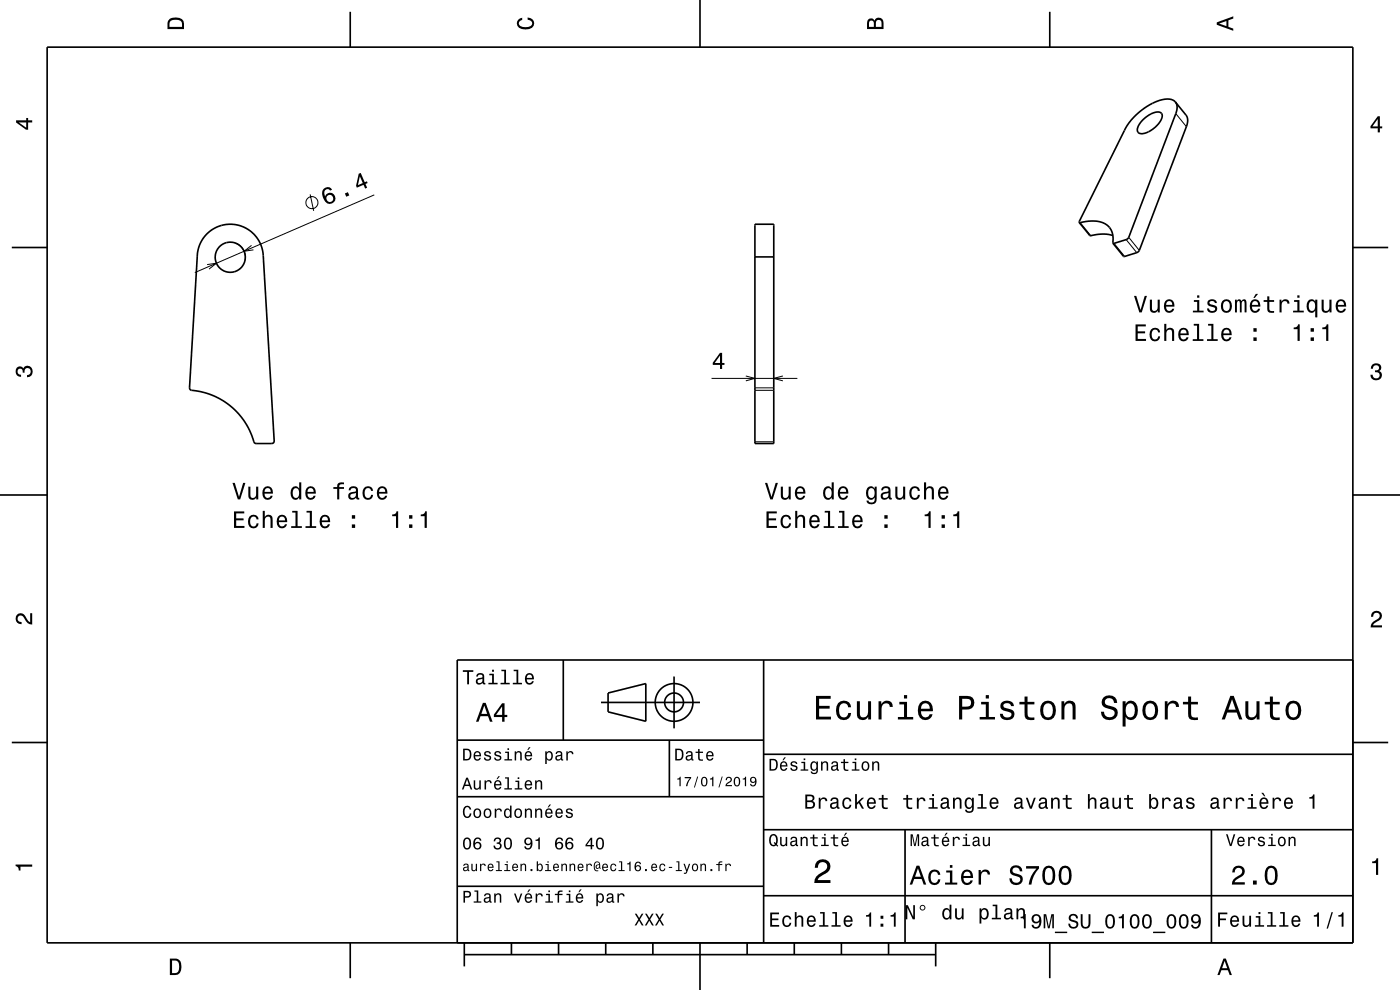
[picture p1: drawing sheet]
<svg xmlns="http://www.w3.org/2000/svg" width="297mm" height="210mm" viewBox="0 0 297 210" stroke-linecap="round" stroke-linejoin="round" font-family="sans-serif">
<g fill="none" stroke="#000" stroke-width=".21">
<path d="M249.4 24.1l2.3 2.8M43.9 56.1l2-.3-1.6 1.3M50 51.6a3.2 3.2 0 0 1 2 3.7M53.4 52.1l-1.6 1.2 2-.3M65.8 41.2l.7 3.5M79.4 41.3l-38.1 16.5M229.2 47.2l2.2 2.8M236.3 51.6l2.3 2.8M238.9 50.8l2.3 2.8M239.5 50.3l2.2 2.8M158.2 79.8l2 .5-2 .5M166.1 79.8l-1.9 .5 1.9 .5"/>
<path d="M150.9 80.3h18.2M160.2 82.3h4M160.2 82.8h4M160.2 93.7h4"/>
<circle cx="66.2" cy="43" r="1.28"/>
</g>
<g fill="none" stroke="#000" stroke-width=".35">
<path d="M10 10h277v190h-277zM74.3 2.5v7.5M148.5 0v10M222.7 2.5v7.5M242.4 25.5a4.1 4.1 0 0 1 3.8-1.6l.1 .1a1.84 1.84 0 0 1-.6 2.3 4.6 4.6 0 0 1-4 2l-.2-.1a1.84 1.84 0 0 1 .6-2.4zM249.4 21.6a3.4 3.4 0 0 0-3.8-.2l-1.9 .9-1.8 1.3-1.6 1.5-1.3 1.7-10.1 20.4M249.4 21.6a2.42 2.42 0 0 1 0 2.5l-10 26.3-.5 .4-2.8 .8M249.4 21.6l2.2 2.8a2.41 2.41 0 0 1 .1 2.5l-10 26.3-.5 .4-2.7 .8-2.4-2.8M2.5 52.5h7.5M43.8 49.7a7 7 0 0 1 7.5-1.7 7 7 0 0 1 4.5 6.2l2.4 39.4-.1 .3-.4 .2h-3.4a1.1 1.1 0 0 1-.7-1.1l-.7-1.8-1.2-2-1.4-1.7-1.6-1.6-1.9-1.2-1.8-.9-2.1-.7-2.3-.3-.4-.3 1.6-28a7 7 0 0 1 2-4.8zM48 51.5h.1M160.2 47.6h4v46.5h-4z"/>
<path d="M160.2 54.5h4M228.9 47.2l2.4 2.8 2.7-.4 2.1 .4M228.9 47.2l3.5-.3 1.2 .2 .9 .4 .9 .8 .5 .9 .2 1v1.4M287 52.5h7.5M0 105h10M287 105h10M119.5 140v17M162 140v60M287 140h-190v60M2.5 157.5h7.5M97 157h65M127.5 149h21"/>
<path d="M129 147l8-2v8l-8-2zM142 157v12M143 143.5v11M287 157.5h7.5M97 169h65M162 176h125M162 160h125M192 176v24M257 176v24M97 188h65M162 190h125M74.3 200v7.5"/>
<path d="M98.5 202.5h100M98.5 200v5M108.5 200v2.5M118.5 200v2.5M128.5 200v2.5M138.5 200v2.5M148.5 200v10M158.5 200v2.5M168.5 200v2.5M178.5 200v2.5M188.5 200v2.5M198.5 200v5"/>
<path d="M222.7 200v7.5"/>
<circle cx="48.8" cy="54.6" r="3.2"/>
<circle cx="143" cy="149" r="2"/>
<circle cx="143" cy="149" r="4"/>
</g>
<g fill="#000">
<path d="M36 4a2.18 2.18 0 0 0-.5 2.2h3.5v-1.2a1.43 1.43 0 0 0-1.7-1.3zM36.3 4.4a2.15 2.15 0 0 1 2.2 .3l.1 1h-2.6v-1z" fill-rule="evenodd"/>
<path d="M109.9 4.2l.9-.4v.4a.7 .7 0 0 0-.7 .5 .7 .7 0 0 0 .3 .8 1.7 1.7 0 0 0 2.5-.5 .9 .9 0 0 0-1-.8v-.5a1.24 1.24 0 0 1 1.4 1.1 1.24 1.24 0 0 1-1 1.4 2.22 2.22 0 0 1-2.5-.7l-.2-.5z" fill-rule="evenodd"/>
<path d="M184.2 4.2l-.3 .7v1.3h3.5v-1.3a.98 .98 0 0 0-.7-1.1 .98 .98 0 0 0-1.2 .6 .84 .84 0 0 0-1.3-.2zM184.5 4.5a.54 .54 0 0 1 .6-.1 .54 .54 0 0 1 .3 .6v.7h-1zM185.9 4.4a.62 .62 0 0 1 .8-.1 .62 .62 0 0 1 .3 .6v.8h-1.2z" fill-rule="evenodd"/>
<path d="M258.1 4.7v.6l3.5 1.2v-.4l-1-.4v-1.4l1-.4v-.4zM258.6 5l1.6-.5v1z" fill-rule="evenodd"/>
<path d="M3.4 25.5v.5l2.1 1.5h.5v-1.5h.8v-.5h-.8v-.5h-.4v.5zM4 26h1.6v1.1z" fill-rule="evenodd"/>
<path d="M292.3 24.7l-1.6 2.1v.4h1.6v.9h.4v-.9h.5v-.4h-.5v-2.1zM292.3 25.2v1.6h-1.1z" fill-rule="evenodd"/>
<path d="M68.6 40.1a2.23 2.23 0 0 0 1.3 3.2 1.16 1.16 0 0 0 1.3-.9 1.16 1.16 0 0 0-.8-1.4 1.16 1.16 0 0 0-1.4 .7 1.03 1.03 0 0 1 .2-1.5 .58 .58 0 0 1 .8 .2l.4-.1a1.1 1.1 0 0 0-1.8-.2zM69.2 42.1a.75 .75 0 0 1 1.5 0 .75 .75 0 0 1-1.5 0zM73.2 41l.3 .7 .6-.2-.3-.7zM76.1 36.9l-.6 2.5 .2 .4 1.4-.6 .4 .8 .4-.2-.4-.8 .5-.2-.2-.3-.4 .2-.9-2zM76.3 37.4l.7 1.4-1.1 .5z" fill-rule="evenodd"/>
<path d="M152.7 74.8l-1.5 2.2v.4h1.5v.9h.5v-.9h.5v-.4h-.5v-2.2zM152.7 75.4v1.6h-1.1z" fill-rule="evenodd"/>
<path d="M240.9 68.8v3.5h2.2v-.4h-1.7v-1.2h1.5v-.4h-1.5v-1.1h1.7v-.4zM244.2 69.9a1.53 1.53 0 0 0 .8 2.5 1.06 1.06 0 0 0 1.1-1h-.4a.67 .67 0 0 1-.6 .6 .67 .67 0 0 1-.7-.6 1.12 1.12 0 0 1 .6-1.5 .59 .59 0 0 1 .7 .6h.4a1.09 1.09 0 0 0-.7-1 1.09 1.09 0 0 0-1.2 .4zM247 68.7v3.6h.4v-1.5a.63 .63 0 0 1 .4-.8 .63 .63 0 0 1 .8 .3v2h.5v-1.8a.88 .88 0 0 0-.6-.9 .88 .88 0 0 0-1.1 .4v-1.3zM250.3 69.9a1.55 1.55 0 0 0 .8 2.5 1.07 1.07 0 0 0 1-.9h-.4l-.2 .4-.4 .1a.76 .76 0 0 1-.7-.9h1.8a1.17 1.17 0 0 0-.5-1.4 1.17 1.17 0 0 0-1.4 .2zM250.6 70.1a.66 .66 0 0 1 .8-.1 .66 .66 0 0 1 .3 .7h-1.3zM253.2 68.7v.4h.7v2.8h-.9v.4h2.3v-.4h-.9v-3.2zM256.3 68.7v.4h.7v2.8h-.9v.4h2.2v-.4h-.9v-3.2zM259.4 69.9a1.55 1.55 0 0 0 .8 2.5 1.07 1.07 0 0 0 1-.9h-.4l-.2 .4-.4 .1a.76 .76 0 0 1-.7-.9h1.8a1.17 1.17 0 0 0-.5-1.4 1.17 1.17 0 0 0-1.4 .2zM259.7 70.1a.66 .66 0 0 1 .8-.1 .66 .66 0 0 1 .3 .7h-1.3zM265.9 71.6v.7h.7v-.7zM265.9 69.6v.8h.7v-.8z" fill-rule="evenodd"/>
<path d="M240.6 62.8l1.1 3.5h.5l1.1-3.5h-.5l-.8 3-.9-3zM243.9 63.6v1.7a.89 .89 0 0 0 .7 1 .89 .89 0 0 0 1-.4v.4h.4v-2.7h-.4v1.5a.65 .65 0 0 1-.4 .8 .65 .65 0 0 1-.8-.3v-2zM247.2 63.9a1.54 1.54 0 0 0 .8 2.5 1.07 1.07 0 0 0 1.1-.9h-.4l-.3 .3-.3 .2a.76 .76 0 0 1-.7-1h1.7a1.16 1.16 0 0 0-.4-1.3 1.16 1.16 0 0 0-1.5 .2zM247.6 64.1a.66 .66 0 0 1 .8-.2 .66 .66 0 0 1 .3 .8h-1.3zM253.3 63.7v.3h.7v1.9h-.9v.4h2.2v-.4h-.9v-2.2zM254 62.7v.5h.4v-.5zM256.4 63.7a.75 .75 0 0 0-.2 .8 .75 .75 0 0 0 .7 .5l.9 .4a.63 .63 0 0 1-.6 .6 .63 .63 0 0 1-.7-.6h-.4a1.07 1.07 0 0 0 1.2 1 1.07 1.07 0 0 0 .9-1.2l-.4-.4-1.1-.3a.53 .53 0 0 1 .4-.7 .53 .53 0 0 1 .6 .5h.5a1.03 1.03 0 0 0-.7-.9 1.03 1.03 0 0 0-1.1 .3zM259.3 63.9a1.53 1.53 0 0 0 .9 2.5 1.48 1.48 0 0 0 1.2-1.5 1.48 1.48 0 0 0-1.2-1.4l-.5 .1zM259.6 64.1a.67 .67 0 0 1 .8-.2 .67 .67 0 0 1 .4 .6 1.11 1.11 0 0 1-.6 1.5 1.17 1.17 0 0 1-.6-1.9zM262 63.6v2.7h.4v-1.8l.2-.6h.3l.1 .2v2.2h.4v-2.1l.4-.4 .2 .2v.4v1.9h.4v-1.9a.69 .69 0 0 0-.5-.9l-.5 .4-.2-.3-.3-.1-.5 .4v-.3zM266.4 62.3l-.5 .9h.3l.7-.9zM265.4 63.9a1.54 1.54 0 0 0 .8 2.5 1.07 1.07 0 0 0 1.1-.9h-.4l-.2 .3-.4 .2a.76 .76 0 0 1-.7-1h1.8a1.16 1.16 0 0 0-.5-1.3 1.16 1.16 0 0 0-1.5 .2zM265.8 64.1a.66 .66 0 0 1 .8-.2 .66 .66 0 0 1 .3 .8h-1.3zM268.8 62.9v.8h-.7v.3h.7l.1 1.8a1.05 1.05 0 0 0 1.4 .5v-.3a.68 .68 0 0 1-1-.4v-1.6h1v-.3h-1v-.8zM271.4 63.6v2.7h.5v-1.6a.66 .66 0 0 1 .3-.8 .66 .66 0 0 1 .9 .3v.2h.5a.89 .89 0 0 0-.7-.9 .89 .89 0 0 0-1.1 .5v-.4zM274.5 63.7v.3h.7v1.9h-.9v.4h2.3v-.4h-.9v-2.2zM275.2 62.7v.5h.5v-.5zM277.5 63.9a1.57 1.57 0 0 0 .7 2.5l.5-.1 .3-.4v1.4h.5v-3.7h-.5v.4l-.1-.2a.88 .88 0 0 0-1.4 .1zM277.8 64.1a.62 .62 0 0 1 .7-.2 .62 .62 0 0 1 .5 .6 1.12 1.12 0 0 1-.7 1.5 1.19 1.19 0 0 1-.5-1.9zM280.4 63.6v1.7a.89 .89 0 0 0 .6 1 .89 .89 0 0 0 1-.4v.4h.5v-2.7h-.5v1.5a.65 .65 0 0 1-.4 .8 .65 .65 0 0 1-.8-.3v-2zM283.7 63.9a1.54 1.54 0 0 0 .7 2.5 1.07 1.07 0 0 0 1.1-.9h-.4l-.2 .3-.4 .2a.76 .76 0 0 1-.7-1h1.8a1.17 1.17 0 0 0-.5-1.3 1.17 1.17 0 0 0-1.4 .2zM284 64.1a.66 .66 0 0 1 .8-.2 .66 .66 0 0 1 .3 .8h-1.3z" fill-rule="evenodd"/>
<path d="M274.4 69.5v.3h.9v2.5h.4v-3.5h-.3a.78 .78 0 0 1-1 .7zM278 71.6v.7h.7v-.7zM278 69.6v.8h.7v-.8zM280.5 69.5v.3h.8v2.5h.5v-3.5h-.3a.77 .77 0 0 1-1 .7z" fill-rule="evenodd"/>
<path d="M291.1 77.4a1.08 1.08 0 0 1 1.4-.2 1.08 1.08 0 0 1 .4 1.2l-.3 .3a1.06 1.06 0 0 1 .5 1.3 1.06 1.06 0 0 1-1.2 .7 1.1 1.1 0 0 1-1.2-1.2h.5a.71 .71 0 0 0 1 .8 .71 .71 0 0 0 .1-1.3h-.6v-.4a.61 .61 0 0 0 .8-.3 .61 .61 0 0 0-.2-.8 .61 .61 0 0 0-.9 .2l-.1 .5h-.5z" fill-rule="evenodd"/>
<path d="M3.6 78a.86 .86 0 0 1 1.4 .2 1.06 1.06 0 0 1 1.2-.6 1.06 1.06 0 0 1 .7 1.2 1.1 1.1 0 0 1-1.2 1.2v-.4a.71 .71 0 0 0 .8-1 .71 .71 0 0 0-1.3-.1v.6h-.4a.61 .61 0 0 0-.3-.8 .61 .61 0 0 0-.8 .2 .61 .61 0 0 0 .2 .8l.6 .2v.4a1.15 1.15 0 0 1-1.2-.6 1.15 1.15 0 0 1 .3-1.3z" fill-rule="evenodd"/>
<path d="M49.6 108.5v3.5h2.3v-.4h-1.8v-1.2h1.6v-.4h-1.6v-1.1h1.7v-.4zM52.9 109.6a1.52 1.52 0 0 0 .9 2.5 1.05 1.05 0 0 0 1.1-1.1h-.5a.67 .67 0 0 1-.6 .7 .67 .67 0 0 1-.7-.6 1.12 1.12 0 0 1 .7-1.5 .6 .6 0 0 1 .6 .6h.5a1.09 1.09 0 0 0-.8-1 1.09 1.09 0 0 0-1.2 .4zM55.7 108.4v3.6h.5v-1.6a.63 .63 0 0 1 .4-.8 .63 .63 0 0 1 .8 .4v2h.4v-1.8a.88 .88 0 0 0-.6-1 .88 .88 0 0 0-1 .5v-1.3zM59 109.6a1.54 1.54 0 0 0 .8 2.5 1.06 1.06 0 0 0 1.1-.9h-.5l-.2 .4-.3 .1a.76 .76 0 0 1-.7-.9h1.7a1.17 1.17 0 0 0-.5-1.4 1.17 1.17 0 0 0-1.4 .2zM59.3 109.8a.66 .66 0 0 1 .8-.1 .66 .66 0 0 1 .4 .7h-1.3zM62 108.4v.3h.7v2.9h-.9v.4h2.2v-.4h-.9v-3.2zM65 108.4v.3h.7v2.9h-.9v.4h2.3v-.4h-.9v-3.2zM68.1 109.6a1.54 1.54 0 0 0 .8 2.5 1.06 1.06 0 0 0 1.1-.9h-.4l-.3 .4-.3 .1a.76 .76 0 0 1-.7-.9h1.7a1.17 1.17 0 0 0-.4-1.4 1.17 1.17 0 0 0-1.5 .2zM68.5 109.8a.66 .66 0 0 1 .8-.1 .66 .66 0 0 1 .3 .7h-1.3zM74.6 111.2v.8h.7v-.8zM74.6 109.3v.7h.7v-.7z" fill-rule="evenodd"/>
<path d="M49.3 102.4l1.2 3.5h.5l1.1-3.5h-.5l-.9 3-.9-3zM52.7 103.2v1.8a.89 .89 0 0 0 .6 1 .89 .89 0 0 0 1.1-.5v.4h.4v-2.7h-.5v1.6a.65 .65 0 0 1-.3 .8 .65 .65 0 0 1-.9-.3v-2.1zM56 103.5a1.54 1.54 0 0 0 .8 2.5 1.05 1.05 0 0 0 1-.8h-.4l-.2 .3-.4 .1a.76 .76 0 0 1-.7-.9h1.8a1.16 1.16 0 0 0-.5-1.4 1.16 1.16 0 0 0-1.4 .2zM56.3 103.7a.66 .66 0 0 1 .8-.1 .66 .66 0 0 1 .3 .7h-1.3zM61.9 103.5a1.57 1.57 0 0 0 .8 2.5l.4-.1 .4-.4v.4h.4v-3.6h-.4v1.3a.89 .89 0 0 0-1.6-.1zM62.3 103.8a.62 .62 0 0 1 .7-.2 .62 .62 0 0 1 .4 .5 1.12 1.12 0 0 1-.6 1.5 1.19 1.19 0 0 1-.5-1.8zM65.1 103.5a1.54 1.54 0 0 0 .8 2.5 1.06 1.06 0 0 0 1.1-.8h-.5l-.2 .3-.4 .1a.76 .76 0 0 1-.7-.9h1.8a1.17 1.17 0 0 0-.5-1.4 1.17 1.17 0 0 0-1.4 .2zM65.4 103.7a.66 .66 0 0 1 .8-.1 .66 .66 0 0 1 .3 .7h-1.3zM70.7 103.3v.4h.8v2.2h.5v-2.2h1v-.4h-1v-.3l.3-.3h.7v-.4a1.04 1.04 0 0 0-1.5 .8v.2zM74.2 103.4l-.2 .6h.4a.55 .55 0 0 1 .6-.5 .55 .55 0 0 1 .4 .8h-.2a1.14 1.14 0 0 0-1.3 .9 .73 .73 0 0 0 .8 .8l.4-.1 .5-.3 .1 .3h.5v-.3h-.2l-.1-1.6a1.02 1.02 0 0 0-.6-.9 1.02 1.02 0 0 0-1.1 .3zM74.4 104.9l1.1-.3a.77 .77 0 0 1-.2 .8 .77 .77 0 0 1-.9 .1zM77.2 103.5a1.53 1.53 0 0 0 .8 2.5 1.06 1.06 0 0 0 1.2-1h-.5a.67 .67 0 0 1-.6 .6 .67 .67 0 0 1-.7-.6 1.11 1.11 0 0 1 .7-1.5 .6 .6 0 0 1 .6 .6h.4a1.09 1.09 0 0 0-.7-.9 1.09 1.09 0 0 0-1.2 .3zM80.2 103.5a1.54 1.54 0 0 0 .8 2.5 1.06 1.06 0 0 0 1.1-.8h-.4l-.2 .3-.4 .1a.76 .76 0 0 1-.7-.9h1.8a1.17 1.17 0 0 0-.5-1.4 1.17 1.17 0 0 0-1.5 .2zM80.6 103.7a.66 .66 0 0 1 .8-.1 .66 .66 0 0 1 .3 .7h-1.3z" fill-rule="evenodd"/>
<path d="M83.2 109.1v.4h.8v2.5h.5v-3.5h-.4a.77 .77 0 0 1-.9 .6zM86.8 111.2v.8h.7v-.8zM86.8 109.3v.7h.7v-.7zM89.3 109.1v.4h.8v2.5h.4v-3.5h-.3a.77 .77 0 0 1-.9 .6z" fill-rule="evenodd"/>
<path d="M162.6 108.5v3.5h2.2v-.4h-1.7v-1.2h1.5v-.4h-1.5v-1.1h1.7v-.4zM165.9 109.6a1.53 1.53 0 0 0 .8 2.5 1.06 1.06 0 0 0 1.1-1.1h-.4a.67 .67 0 0 1-.6 .7 .67 .67 0 0 1-.7-.6 1.12 1.12 0 0 1 .6-1.5 .6 .6 0 0 1 .7 .6h.4a1.09 1.09 0 0 0-.7-1 1.09 1.09 0 0 0-1.2 .4zM168.7 108.4v3.6h.4v-1.6a.64 .64 0 0 1 .4-.8 .64 .64 0 0 1 .8 .4l.1 2h.4v-1.8a.88 .88 0 0 0-.6-1 .88 .88 0 0 0-1.1 .5v-1.3zM172 109.6a1.54 1.54 0 0 0 .8 2.5 1.06 1.06 0 0 0 1.1-.9h-.5l-.2 .4-.4 .1a.76 .76 0 0 1-.7-.9h1.8a1.16 1.16 0 0 0-.5-1.4 1.16 1.16 0 0 0-1.4 .2zM172.3 109.8a.66 .66 0 0 1 .8-.1 .66 .66 0 0 1 .3 .7h-1.3zM175 108.4v.3h.7v2.9h-1v.4h2.3v-.4h-.9v-3.2zM178 108.4v.3h.7v2.9h-.9v.4h2.2v-.4h-.9v-3.2zM181.1 109.6a1.54 1.54 0 0 0 .8 2.5 1.05 1.05 0 0 0 1.1-.9h-.5l-.2 .4-.4 .1a.76 .76 0 0 1-.7-.9h1.8a1.16 1.16 0 0 0-.5-1.4 1.16 1.16 0 0 0-1.4 .2zM181.4 109.8a.66 .66 0 0 1 .8-.2 .66 .66 0 0 1 .3 .8h-1.3zM187.6 111.2v.8h.7v-.8zM187.6 109.3v.7h.7v-.7z" fill-rule="evenodd"/>
<path d="M162.3 102.4l1.1 3.5h.5l1.1-3.5h-.5l-.8 3-.9-3zM165.6 103.2v1.8a.89 .89 0 0 0 .7 1 .89 .89 0 0 0 1-.5v.4h.4v-2.7h-.4v1.6a.65 .65 0 0 1-.4 .8 .65 .65 0 0 1-.8-.3v-2.1zM168.9 103.5a1.54 1.54 0 0 0 .8 2.5 1.06 1.06 0 0 0 1.1-.8h-.4l-.2 .3-.4 .1a.76 .76 0 0 1-.7-.9h1.8a1.17 1.17 0 0 0-.5-1.4 1.17 1.17 0 0 0-1.5 .2zM169.3 103.7a.66 .66 0 0 1 .8-.1 .66 .66 0 0 1 .3 .7h-1.3zM174.9 103.5a1.57 1.57 0 0 0 .8 2.5l.4-.1 .3-.4v.4h.5v-3.6h-.5v1.3a.89 .89 0 0 0-1.5-.1zM175.2 103.8a.62 .62 0 0 1 .7-.2 .62 .62 0 0 1 .5 .5 1.12 1.12 0 0 1-.7 1.5 1.19 1.19 0 0 1-.5-1.8zM178 103.5a1.54 1.54 0 0 0 .8 2.5 1.06 1.06 0 0 0 1.1-.8h-.4l-.2 .3-.4 .1a.76 .76 0 0 1-.7-.9h1.8a1.17 1.17 0 0 0-.5-1.4 1.17 1.17 0 0 0-1.5 .2zM178.4 103.7a.66 .66 0 0 1 .8-.1 .66 .66 0 0 1 .3 .7h-1.3zM184 103.5a1.57 1.57 0 0 0 .8 2.5l.4-.1 .4-.4a.73 .73 0 0 1-.4 1 .73 .73 0 0 1-.9-.3h-.5a1.1 1.1 0 0 0 1.3 .8 1.1 1.1 0 0 0 .9-1.2v-2.6h-.4v.5l-.4-.4a.89 .89 0 0 0-1.2 .2zM184.4 103.8a.63 .63 0 0 1 .6-.2 .63 .63 0 0 1 .5 .5 1.11 1.11 0 0 1-.7 1.5 1.19 1.19 0 0 1-.4-1.8zM187.2 103.4l-.3 .6h.4a.55 .55 0 0 1 .7-.5 .55 .55 0 0 1 .4 .8h-.2a1 1 0 0 0-1.1 .2 1 1 0 0 0-.2 1.1 .94 .94 0 0 0 1.6 0l.1 .3h.6v-.3h-.3v-1.6a1.02 1.02 0 0 0-1.7-.6zM187.4 104.9l1.1-.3a.77 .77 0 0 1-.2 .8 .77 .77 0 0 1-.9 .1zM189.9 103.2v1.8a.89 .89 0 0 0 .7 1 .89 .89 0 0 0 1-.5v.4h.4v-2.7h-.4v1.6a.65 .65 0 0 1-.4 .8 .65 .65 0 0 1-.8-.3v-2.1zM193.2 103.5a1.53 1.53 0 0 0 .8 2.5 1.05 1.05 0 0 0 1.2-1h-.5a.67 .67 0 0 1-.6 .6 .67 .67 0 0 1-.7-.6 1.12 1.12 0 0 1 .7-1.5 .6 .6 0 0 1 .6 .6h.4a1.09 1.09 0 0 0-.7-.9 1.09 1.09 0 0 0-1.2 .3zM196 102.3v3.6h.5v-1.5a.63 .63 0 0 1 .4-.8 .63 .63 0 0 1 .8 .3v2h.4v-1.7a.88 .88 0 0 0-.6-1 .88 .88 0 0 0-1 .4v-1.3zM199.3 103.5a1.54 1.54 0 0 0 .8 2.5 1.06 1.06 0 0 0 1.1-.8h-.5l-.2 .3-.4 .1a.76 .76 0 0 1-.7-.9h1.8a1.17 1.17 0 0 0-.5-1.4 1.17 1.17 0 0 0-1.4 .2zM199.6 103.7a.66 .66 0 0 1 .8-.1 .66 .66 0 0 1 .4 .7h-1.4z" fill-rule="evenodd"/>
<path d="M196.2 109.1v.4h.8v2.5h.4v-3.5h-.3a.77 .77 0 0 1-.9 .6zM199.8 111.2v.8h.6v-.8zM199.8 109.3v.7h.6v-.7zM202.2 109.1v.4h.8v2.5h.5v-3.5h-.3a.77 .77 0 0 1-1 .6z" fill-rule="evenodd"/>
<path d="M3.6 130.4a1.22 1.22 0 0 1 2 .7l.4 .6 .4 .3v-1.9h.4v2.4a1.8 1.8 0 0 1-1.7-1.4 .71 .71 0 0 0-.9-.5 .71 .71 0 0 0-.5 .8 .71 .71 0 0 0 .9 .5v.5a1.18 1.18 0 0 1-1.2-.7 1.18 1.18 0 0 1 .2-1.3z" fill-rule="evenodd"/>
<path d="M291.2 129.9a1.18 1.18 0 0 1 1.9 .3 1.18 1.18 0 0 1-1 1.7l-.5 .3-.3 .5h1.9v.4h-2.4a1.8 1.8 0 0 1 1.4-1.8 .71 .71 0 0 0 .5-.8 .71 .71 0 0 0-.9-.5 .71 .71 0 0 0-.5 .8h-.4z" fill-rule="evenodd"/>
<path d="M98.2 158.8v2.5h.9a1.37 1.37 0 0 0 .7-2.2 1.56 1.56 0 0 0-1.6-.3zM98.6 159.1a.98 .98 0 0 1 1.1 .7 .98 .98 0 0 1-.6 1.2h-.5zM100.7 159.6a1.04 1.04 0 0 0-.2 1.2 1.04 1.04 0 0 0 1 .5l.5-.5h-.3l-.4 .3a.54 .54 0 0 1-.5-.7h1.3a.83 .83 0 0 0-.4-.9 .83 .83 0 0 0-1 .1zM100.9 159.7l.2-.1a.47 .47 0 0 1 .5 .1 .47 .47 0 0 1 .1 .5h-.9zM102.9 159.5l-.2 .1a.69 .69 0 0 0 .9 .9l.2 .1a.43 .43 0 0 1-.4 .5 .43 .43 0 0 1-.4-.4h-.3a.74 .74 0 0 0 .9 .7 .74 .74 0 0 0 .5-1l-1-.4a.38 .38 0 0 1 .3-.5 .38 .38 0 0 1 .4 .4h.3a.78 .78 0 0 0-1.2-.4zM105.1 159.5l-.2 .1a.69 .69 0 0 0 .9 .9l.2 .1a.43 .43 0 0 1-.4 .5 .43 .43 0 0 1-.5-.4h-.3a.74 .74 0 0 0 .9 .7 .74 .74 0 0 0 .5-1l-.9-.4a.38 .38 0 0 1 .3-.5 .38 .38 0 0 1 .4 .4h.3a.77 .77 0 0 0-1.2-.4zM107.2 159.4v.3h.5v1.3h-.7v.3h1.6v-.3h-.6v-1.6zM107.7 158.7v.4h.3v-.4zM109.2 159.4v1.9h.3v-1.1a.45 .45 0 0 1 .4-.6 .45 .45 0 0 1 .5 .5v1.2h.3v-1.3a.63 .63 0 0 0-.5-.7 .63 .63 0 0 0-.7 .4v-.3zM112.2 158.5l-.4 .6h.3l.5-.6zM111.5 159.6a1.04 1.04 0 0 0-.2 1.2 1.04 1.04 0 0 0 1.1 .5l.5-.5h-.3l-.5 .3a.54 .54 0 0 1-.5-.7h1.3a.83 .83 0 0 0-.4-.9 .83 .83 0 0 0-1 .1zM111.8 159.7l.1-.1a.48 .48 0 0 1 .5 .1 .48 .48 0 0 1 .2 .5h-1zM115.7 159.4v2.7h.3v-1.1a.66 .66 0 0 0 .7 .4 .66 .66 0 0 0 .5-.6 .91 .91 0 0 0 0-1.1 .91 .91 0 0 0-1-.3l-.2 .3v-.3zM116.1 159.8a.45 .45 0 0 1 .5-.2 .45 .45 0 0 1 .3 .4 .65 .65 0 0 1 .1 .8 .65 .65 0 0 1-.7 .2 .98 .98 0 0 1-.2-1.2zM118.1 159.5l-.2 .4h.3a.39 .39 0 0 1 .4-.3 .39 .39 0 0 1 .3 .5h-.1a.65 .65 0 0 0-1 .4 .65 .65 0 0 0 .6 .9l.6-.3 .1 .2h.4v-.2l-.2-.1v-1.1a.72 .72 0 0 0-.5-.6 .72 .72 0 0 0-.7 .2zM118.2 160.6l.8-.3a.55 .55 0 0 1-.2 .7 .55 .55 0 0 1-.6 0zM120.1 159.4v1.9h.4v-1.1a.47 .47 0 0 1 .2-.6 .47 .47 0 0 1 .6 .2v.2h.4a.64 .64 0 0 0-.5-.7 .64 .64 0 0 0-.8 .4v-.3z" fill-rule="evenodd"/>
<path d="M98.2 142.2v.3h.9v2.7h.4v-2.7h.9v-.3zM101.3 143l-.3 .5h.4a.47 .47 0 0 1 .5-.4 .47 .47 0 0 1 .4 .6l-.2 .1a.84 .84 0 0 0-1 .2 .84 .84 0 0 0 0 1.1 .9 .9 0 0 0 1.3-.2l.1 .2 .5 .1v-.3l-.3-.1v-1.3a.87 .87 0 0 0-1.4-.5zM101.4 144.3l.9-.3a.66 .66 0 0 1-.1 .7 .66 .66 0 0 1-.8 .1zM103.8 142.9v.3h.6v1.6h-.8v.4h2v-.4h-.8v-1.9zM104.4 142.1v.4h.4v-.4zM106.4 142.1v.3h.6v2.4h-.8v.4h1.9v-.4h-.7v-2.7zM109 142.1v.3h.6v2.4h-.8v.4h1.9v-.4h-.7v-2.7zM111.6 143.1a1.32 1.32 0 0 0 .7 2.1 .9 .9 0 0 0 .9-.7h-.3l-.2 .3-.4 .1a.65 .65 0 0 1-.6-.8h1.6a1 1 0 0 0-.4-1.2 1 1 0 0 0-1.3 .2zM111.9 143.3a.57 .57 0 0 1 .7-.1 .57 .57 0 0 1 .3 .6h-1.2z" fill-rule="evenodd"/>
<path d="M102.4 149.1l-1.4 4h.5l.4-1.2h1.6l.4 1.2h.6l-1.5-4zM102.7 149.7l.7 1.7h-1.3zM106.5 149.2l-1.7 2.4v.5h1.7v1h.5v-1h.6v-.5h-.6v-2.4zM106.5 149.9v1.7h-1.3z" fill-rule="evenodd"/>
<path d="M143.2 158.8v2.5h.9a1.37 1.37 0 0 0 .7-2.2 1.56 1.56 0 0 0-1.6-.3zM143.6 159.1a.98 .98 0 0 1 1.1 .7 .98 .98 0 0 1-.6 1.2h-.5zM145.7 159.5l-.2 .4h.3a.39 .39 0 0 1 .5-.3 .39 .39 0 0 1 .3 .5h-.2a.65 .65 0 0 0-.9 .4 .65 .65 0 0 0 .5 .9l.7-.3v.2h.4v-.2l-.1-.1-.1-1.1a.73 .73 0 0 0-.4-.6 .73 .73 0 0 0-.8 .2zM145.8 160.6l.8-.3a.55 .55 0 0 1-.1 .7 .55 .55 0 0 1-.7 0zM148.1 158.9v.5h-.5v.3h.5v1.3a.75 .75 0 0 0 1 .4v-.3a.48 .48 0 0 1-.7-.3v-1.1h.7v-.3h-.7v-.5zM150 159.6a1.04 1.04 0 0 0-.2 1.2 1.04 1.04 0 0 0 1.1 .5l.5-.5h-.4l-.4 .3a.54 .54 0 0 1-.5-.7h1.3a.83 .83 0 0 0-.4-.9 .83 .83 0 0 0-1 .1zM150.3 159.7l.1-.1a.48 .48 0 0 1 .5 .1 .48 .48 0 0 1 .2 .5h-1z" fill-rule="evenodd"/>
<path d="M173.1 147.6v5h3.2v-.6h-2.5v-1.7h2.2v-.6h-2.2v-1.5h2.4v-.6zM177.8 149.2a2.59 2.59 0 0 0 .5 3.4 1.58 1.58 0 0 0 2.3-1.4h-.6a.95 .95 0 0 1-.9 1 .95 .95 0 0 1-1-.9 1.59 1.59 0 0 1 .9-2.1 .85 .85 0 0 1 .9 .8h.7a1.56 1.56 0 0 0-1.1-1.3 1.56 1.56 0 0 0-1.7 .5zM181.8 148.8v2.5a1.27 1.27 0 0 0 .9 1.4 1.27 1.27 0 0 0 1.5-.7v.6h.6v-3.8h-.6v2.2a.92 .92 0 0 1-.6 1.1 .92 .92 0 0 1-1.2-.4v-2.9zM186.4 148.8v3.8h.6v-2.2a.95 .95 0 0 1 .5-1.1 .95 .95 0 0 1 1.2 .3l.1 .4h.6a1.28 1.28 0 0 0-1-1.4 1.28 1.28 0 0 0-1.4 .8v-.6zM190.8 148.9v.5h1v2.7h-1.3v.5h3.2v-.5h-1.3v-3.2zM191.8 147.4v.8h.6v-.8zM195.1 149.2a2.62 2.62 0 0 0 .5 3.4 1.57 1.57 0 0 0 2.2-1.1h-.6l-.3 .5-.5 .2a1.08 1.08 0 0 1-1-1.3h2.5a1.66 1.66 0 0 0-.7-2 1.66 1.66 0 0 0-2.1 .3zM195.6 149.5a.94 .94 0 0 1 1.2-.2 .94 .94 0 0 1 .5 1h-1.9zM203.5 147.6v5h.6v-2.1h.8a1.47 1.47 0 0 0 1.8-1.2 1.47 1.47 0 0 0-1.5-1.7zM204.1 148.2a1.6 1.6 0 0 1 1.8 .5 .86 .86 0 0 1 0 .9 .86 .86 0 0 1-.9 .3h-.9zM208.1 148.9v.5h1v2.7h-1.3v.5h3.3v-.5h-1.3v-3.2zM209.1 147.4v.8h.7v-.8zM212.6 148.9a1.08 1.08 0 0 0-.3 1.2 1.08 1.08 0 0 0 1 .7l1.1 .4a.57 .57 0 0 1 .2 .6 .57 .57 0 0 1-.5 .4 .96 .96 0 0 1-1.4-.8h-.6a1.6 1.6 0 0 0 1.3 1.4 1.6 1.6 0 0 0 1.7-.8 1.13 1.13 0 0 0-1-1.6l-1.1-.3-.2-.4a.87 .87 0 0 1 .9-.5 .87 .87 0 0 1 .8 .6h.6a1.4 1.4 0 0 0-2.1-1.1zM217.4 147.8v1.1h-1.1v.5h1.1v2.6l.2 .4 .4 .3h1.4v-.5a.97 .97 0 0 1-1.4-.5v-2.3h1.4v-.5h-1.4v-1.1zM221.1 149.2a2.56 2.56 0 0 0 .5 3.4 1.72 1.72 0 0 0 1.8-.2 1.72 1.72 0 0 0 .6-1.7 1.7 1.7 0 0 0-.9-1.9 1.7 1.7 0 0 0-2 .4zM221.6 149.6a.96 .96 0 0 1 1-.4 .96 .96 0 0 1 .7 .8 1.59 1.59 0 0 1-1 2.2 1.19 1.19 0 0 1-1-1.5zM225.2 148.8v3.8h.6v-2.2a.97 .97 0 0 1 .5-1.1 .97 .97 0 0 1 1.1 .2l.1 .7v2.4h.7v-2.5a1.27 1.27 0 0 0-.9-1.4 1.27 1.27 0 0 0-1.5 .6v-.5zM234.1 147.9a1.38 1.38 0 0 0-.3 1.5 1.38 1.38 0 0 0 1.3 .9 1.25 1.25 0 0 1 1.4 .9 1.15 1.15 0 0 1-1.3 .9 1.15 1.15 0 0 1-1-1.1h-.7a1.8 1.8 0 0 0 1.7 1.8 1.8 1.8 0 0 0 1.9-1.6 1.46 1.46 0 0 0-1.5-1.4l-.6-.2a.83 .83 0 0 1-.5-1.1 .83 .83 0 0 1 1.2-.3l.5 .5 .1 .4h.7a1.67 1.67 0 0 0-1-1.6 1.67 1.67 0 0 0-1.9 .4zM238.2 148.8v5.3h.6v-2.1a1.32 1.32 0 0 0 1.4 .7 1.32 1.32 0 0 0 1.1-1.1 2.43 2.43 0 0 0-.8-2.8 1.21 1.21 0 0 0-1.7 .5v-.5zM239.1 149.6a.9 .9 0 0 1 .9-.4 .9 .9 0 0 1 .7 .8 1.61 1.61 0 0 1-.9 2.2 1.18 1.18 0 0 1-1-1.5zM242.8 149.2a2.56 2.56 0 0 0 .5 3.4 1.72 1.72 0 0 0 1.8-.2 1.72 1.72 0 0 0 .6-1.7 1.7 1.7 0 0 0-.9-1.9 1.7 1.7 0 0 0-2 .4zM243.3 149.6a.96 .96 0 0 1 1-.4 .96 .96 0 0 1 .7 .8 1.59 1.59 0 0 1-1 2.2 1.19 1.19 0 0 1-1-1.5zM247.1 148.8v3.8h.6v-2.2a.95 .95 0 0 1 .5-1.1 .95 .95 0 0 1 1.2 .3l.1 .4h.6a1.28 1.28 0 0 0-1-1.4 1.28 1.28 0 0 0-1.4 .8v-.6zM252 147.8v1.1h-1v.5h1l.1 2.6 .2 .4 .4 .3h1.4v-.5a.97 .97 0 0 1-1.4-.5v-2.3h1.4v-.5h-1.4v-1.1zM261 147.6l-1.8 5h.6l.6-1.4h2l.5 1.4h.7l-1.9-5zM261.4 148.3l.7 2.2h-1.5zM264.2 148.8v2.5a1.27 1.27 0 0 0 .9 1.4 1.27 1.27 0 0 0 1.5-.7v.6h.6v-3.8h-.6v2.2a.92 .92 0 0 1-.6 1.1 .92 .92 0 0 1-1.1-.4l-.1-2.9zM269.4 147.8v1.1h-1.1v.5h1.1v2.6l.2 .4 .4 .3 .7 .1 .8-.1v-.5a.97 .97 0 0 1-1.4-.5l-.1-2.3h1.5v-.5h-1.5v-1.1zM273.1 149.2a2.56 2.56 0 0 0 .6 3.4 1.72 1.72 0 0 0 1.8-.2 1.72 1.72 0 0 0 .6-1.7 1.7 1.7 0 0 0-.9-1.9 1.7 1.7 0 0 0-2.1 .4zM273.6 149.6a.96 .96 0 0 1 1-.4 .96 .96 0 0 1 .7 .8 1.59 1.59 0 0 1-.9 2.2 1.19 1.19 0 0 1-1.1-1.5z" fill-rule="evenodd"/>
<path d="M98.9 165l-.9 2.5h.3l.3-.8h1l.2 .8h.4l-.9-2.5zM99.1 165.3l.4 1.1h-.8zM100.5 165.5v1.3a.63 .63 0 0 0 .4 .7 .63 .63 0 0 0 .8-.3v.3h.3v-2h-.3v1.2a.46 .46 0 0 1-.3 .5 .46 .46 0 0 1-.6-.2v-1.5zM102.8 165.5v2h.3v-1.1a.47 .47 0 0 1 .3-.6 .47 .47 0 0 1 .6 .2v.1h.3a.64 .64 0 0 0-.5-.6 .64 .64 0 0 0-.7 .4v-.4zM105.7 164.7l-.4 .6h.3l.5-.6zM105 165.7a1.04 1.04 0 0 0-.2 1.2 1.04 1.04 0 0 0 1.1 .6l.5-.6h-.4l-.4 .4a.54 .54 0 0 1-.5-.7h1.3a.83 .83 0 0 0-.4-1 .83 .83 0 0 0-1 .1zM105.3 165.9l.1-.1a.48 .48 0 0 1 .5 .1 .48 .48 0 0 1 .2 .4h-1zM107.1 164.9v.2h.5v2.1h-.6v.3h1.6v-.3h-.6v-2.3zM109.3 165.6v.3h.5v1.3h-.6v.3h1.6v-.3h-.6v-1.6zM109.8 164.9v.3h.4v-.3zM111.5 165.7a1.04 1.04 0 0 0-.2 1.2 1.04 1.04 0 0 0 1.1 .6l.5-.6h-.3l-.5 .4a.54 .54 0 0 1-.5-.7h1.3a.83 .83 0 0 0-.4-1 .83 .83 0 0 0-1 .1zM111.8 165.9l.1-.1a.48 .48 0 0 1 .5 .1 .48 .48 0 0 1 .2 .4h-1zM113.5 165.5v2h.3v-1.1a.45 .45 0 0 1 .3-.6 .45 .45 0 0 1 .6 .2v1.5h.3v-1.3a.63 .63 0 0 0-.4-.7 .63 .63 0 0 0-.8 .3v-.3z" fill-rule="evenodd"/>
<path d="M98.4 178a1.44 1.44 0 0 0 .7 2.2 1.45 1.45 0 0 0 .6-2.2 .79 .79 0 0 0-1.3 0zM98.8 178h.5a1.69 1.69 0 0 1 0 1.9h-.5a1.71 1.71 0 0 1 0-1.9zM100.8 177.8a1.72 1.72 0 0 0 .1 2.3 .83 .83 0 0 0 1.1-.2 .83 .83 0 0 0-.1-1.1 .83 .83 0 0 0-1.2 0 .74 .74 0 0 1 .6-.9l.3 .1 .2 .3h.3a.8 .8 0 0 0-.5-.6 .8 .8 0 0 0-.8 .1zM100.7 179.4a.55 .55 0 0 1 1.1 0 .55 .55 0 0 1-1.1 0zM105 177.8l-.3 .7h.4a.44 .44 0 0 1 .2-.6 .44 .44 0 0 1 .6 .2 .44 .44 0 0 1-.2 .6h-.3v.3a.52 .52 0 0 1 .6 .3 .52 .52 0 0 1-.3 .7 .52 .52 0 0 1-.6-.4l-.1-.2h-.3a.84 .84 0 0 0 1.1 .8 .84 .84 0 0 0 .4-1.3l-.2-.1a.72 .72 0 0 0 0-1.1 .72 .72 0 0 0-1 .1zM107.1 178a1.44 1.44 0 0 0 .7 2.2 1.45 1.45 0 0 0 .6-2.2 .79 .79 0 0 0-1.3 0zM107.5 178h.5a1.69 1.69 0 0 1 0 1.9h-.5a1.71 1.71 0 0 1 0-1.9zM111.4 177.9a.82 .82 0 0 0 0 1.2 .82 .82 0 0 0 1.2-.1 .73 .73 0 0 1-.6 .9l-.3-.1-.1-.3h-.4a.88 .88 0 0 0 1.1 .7 .88 .88 0 0 0 .6-1.1 1.01 1.01 0 0 0-.2-1.2 1.01 1.01 0 0 0-1.3 0zM111.6 178.5a.53 .53 0 0 1 1 0 .53 .53 0 0 1-1 0zM113.6 178.1v.3h.6v1.8h.3v-2.6h-.2a.55 .55 0 0 1-.7 .5zM118.1 177.8a1.71 1.71 0 0 0 .1 2.3 .83 .83 0 0 0 1.1-.2 .83 .83 0 0 0-.1-1.1 .83 .83 0 0 0-1.1 0 .74 .74 0 0 1 .6-.9l.3 .1 .1 .3h.4a.79 .79 0 0 0-.6-.6 .79 .79 0 0 0-.8 .1zM118.1 179.4a.53 .53 0 0 1 1 0 .53 .53 0 0 1-1 0zM120.3 177.8a1.72 1.72 0 0 0 .1 2.3 .83 .83 0 0 0 1.1-.2 .83 .83 0 0 0-.1-1.1 .83 .83 0 0 0-1.1 0 .74 .74 0 0 1 .6-.9l.3 .1 .1 .3h.3a.8 .8 0 0 0-.5-.6 .8 .8 0 0 0-.8 .1zM120.2 179.4a.55 .55 0 0 1 1.1 0 .55 .55 0 0 1-1.1 0zM125.3 177.7l-1.1 1.5v.3h1.1v.7h.3v-.7h.4v-.3h-.4v-1.5zM125.3 178.1v1.1h-.8zM126.6 178a1.44 1.44 0 0 0 .7 2.2 1.45 1.45 0 0 0 .6-2.2 .79 .79 0 0 0-1.3 0zM127 178h.5a1.71 1.71 0 0 1 0 1.9h-.5a1.69 1.69 0 0 1 0-1.9z" fill-rule="evenodd"/>
<path d="M98.4 171.2a1.45 1.45 0 0 0 .7 2.3 .94 .94 0 0 0 .9-1h-.3a.59 .59 0 0 1-.8 .7 1.31 1.31 0 0 1 .2-2l.3 .1 .2 .4h.4a.85 .85 0 0 0-.6-.8 .85 .85 0 0 0-1 .3zM100.6 171.7a1.04 1.04 0 0 0-.1 1.3 1.04 1.04 0 0 0 1.1 .5 1.04 1.04 0 0 0 .5-1.3 1.04 1.04 0 0 0-1.2-.7zM100.9 171.9a.48 .48 0 0 1 .5-.1 .48 .48 0 0 1 .3 .4 .66 .66 0 0 1 0 .7 .66 .66 0 0 1-.7 .3 .98 .98 0 0 1-.1-1.3zM102.8 171.7a1.04 1.04 0 0 0-.2 1.3 1.04 1.04 0 0 0 1.2 .5 1.04 1.04 0 0 0 .5-1.3 1.04 1.04 0 0 0-1.2-.7zM103 171.9a.48 .48 0 0 1 .5-.1 .48 .48 0 0 1 .4 .4 .66 .66 0 0 1 0 .7 .66 .66 0 0 1-.7 .3 .97 .97 0 0 1-.2-1.3zM105 171.5v2h.3v-1.1a.47 .47 0 0 1 .2-.6 .47 .47 0 0 1 .6 .2l.1 .1h.3a.64 .64 0 0 0-.5-.6 .64 .64 0 0 0-.7 .4v-.4zM107.1 171.7a1.06 1.06 0 0 0-.2 1.2 1.06 1.06 0 0 0 .9 .6l.4-.3v.3h.3v-2.6h-.3v.9a.63 .63 0 0 0-1.1-.1zM107.4 171.9a.44 .44 0 0 1 .4-.1 .44 .44 0 0 1 .4 .4 .65 .65 0 0 1 0 .7 .65 .65 0 0 1-.7 .3l-.2-.4zM109.3 171.7a1.04 1.04 0 0 0-.1 1.3 1.04 1.04 0 0 0 1.1 .5 1.04 1.04 0 0 0 .5-1.3 1.04 1.04 0 0 0-1.2-.7zM109.5 171.9a.48 .48 0 0 1 .6-.1 .48 .48 0 0 1 .3 .4 .66 .66 0 0 1 0 .7 .66 .66 0 0 1-.7 .3 .98 .98 0 0 1-.2-1.3zM111.4 171.5v2h.3v-1.1a.45 .45 0 0 1 .3-.7 .45 .45 0 0 1 .5 .6v1.2h.4v-1.3a.63 .63 0 0 0-.5-.7 .63 .63 0 0 0-.7 .3v-.3zM113.5 171.5v2h.3v-1.1a.45 .45 0 0 1 .3-.6 .45 .45 0 0 1 .6 .2v1.5h.3v-1.3a.63 .63 0 0 0-.4-.7 .63 .63 0 0 0-.8 .3v-.3zM116.5 170.7l-.3 .6h.2l.5-.6zM115.9 171.7a1.04 1.04 0 0 0-.2 1.2 1.04 1.04 0 0 0 1 .6l.5-.6h-.3l-.4 .4a.54 .54 0 0 1-.5-.7h1.2a.83 .83 0 0 0-.3-1 .83 .83 0 0 0-1 .1zM116.1 171.9l.2-.1a.47 .47 0 0 1 .4 .1 .47 .47 0 0 1 .2 .4h-.9zM118 171.7a1.04 1.04 0 0 0-.2 1.2 1.04 1.04 0 0 0 1.1 .6l.5-.6h-.3l-.5 .4a.53 .53 0 0 1-.5-.7h1.3a.83 .83 0 0 0-.3-1 .83 .83 0 0 0-1.1 .1zM118.3 171.9l.1-.1a.47 .47 0 0 1 .5 .1 .47 .47 0 0 1 .2 .4h-1zM120.2 171.6l-.1 .2a.69 .69 0 0 0 .8 .9l.3 .1a.43 .43 0 0 1-.4 .5 .43 .43 0 0 1-.5-.4h-.3a.74 .74 0 0 0 .9 .7 .74 .74 0 0 0 .5-1.1l-1-.3a.38 .38 0 0 1 .3-.5 .38 .38 0 0 1 .5 .3h.3a.77 .77 0 0 0-1.3-.4z" fill-rule="evenodd"/>
<path d="M143.7 165.1v.3h.4v1.4h.3v-2zM145.3 164.8v.3h1l-.7 1.2-.1 .5h.3l.8-2zM147.9 164.7l-.7 2.3h.2l.7-2.3zM148.9 165a1.15 1.15 0 0 0 .5 1.8 1.16 1.16 0 0 0 .5-1.8 .63 .63 0 0 0-1 0zM149.2 165.1l.2-.1a.98 .98 0 0 1 0 1.6l-.2-.1-.2-.3v-.7zM150.6 165.1v.3h.5v1.4h.2v-2zM153.1 164.7l-.7 2.3h.2l.7-2.3zM154.1 164.9l-.2 .6h.3a.4 .4 0 0 1 .3-.5 .4 .4 0 0 1 .5 .3 .4 .4 0 0 1-.3 .5l-.2 .1a.93 .93 0 0 0-.6 .9h1.4v-.3h-1.1l.5-.4a.67 .67 0 0 0 .5-1 .67 .67 0 0 0-1.1-.2zM155.8 165a1.15 1.15 0 0 0 .5 1.8 1.16 1.16 0 0 0 .5-1.8 .63 .63 0 0 0-1 0zM156.1 165.1l.2-.1a.98 .98 0 0 1 0 1.6l-.2-.1-.2-.3v-.7zM157.6 165.1v.3h.4v1.4h.3v-2zM159.3 165a.66 .66 0 0 0 0 .9 .66 .66 0 0 0 .9 0 .58 .58 0 0 1-.5 .7l-.2-.1-.1-.2h-.3a.7 .7 0 0 0 .9 .5 .7 .7 0 0 0 .5-.8 .81 .81 0 0 0-.2-1 .81 .81 0 0 0-1 0zM159.4 165.4a.42 .42 0 0 1 .8 0 .42 .42 0 0 1-.8 0z" fill-rule="evenodd"/>
<path d="M163.2 161v2.5h.9a1.37 1.37 0 0 0 .7-2.2 1.58 1.58 0 0 0-1.6-.3zM163.6 161.3a.98 .98 0 0 1 1.1 .7 .98 .98 0 0 1-.6 1.2h-.5zM166.4 160.7l-.4 .6h.2l.5-.6zM165.7 161.7a1.04 1.04 0 0 0-.2 1.2 1.04 1.04 0 0 0 1 .6l.5-.6h-.3l-.4 .4a.54 .54 0 0 1-.5-.7h1.3a.83 .83 0 0 0-.4-1 .83 .83 0 0 0-1 .1zM165.9 161.9l.2-.1a.48 .48 0 0 1 .5 .1 .48 .48 0 0 1 .1 .4h-.9zM167.9 161.6l-.2 .2a.68 .68 0 0 0 .9 .9l.2 .1a.43 .43 0 0 1-.4 .5 .43 .43 0 0 1-.4-.4h-.3a.74 .74 0 0 0 .9 .7 .74 .74 0 0 0 .5-1.1l-1-.3a.38 .38 0 0 1 .3-.5 .38 .38 0 0 1 .4 .4l.3-.1a.78 .78 0 0 0-1.2-.4zM170 161.6v.3h.5v1.3h-.7v.3h1.7v-.3h-.7v-1.6zM170.5 160.9v.3h.3v-.3zM172.1 161.7a1.06 1.06 0 0 0-.2 1.2 1.06 1.06 0 0 0 .9 .6l.4-.3a.52 .52 0 0 1-.2 .7 .52 .52 0 0 1-.7-.3h-.3a.78 .78 0 0 0 .9 .6 .78 .78 0 0 0 .6-.8v-1.9h-.3v.4l-.2-.3a.64 .64 0 0 0-.9 .1zM172.4 161.9a.45 .45 0 0 1 .4-.1 .45 .45 0 0 1 .4 .4 .65 .65 0 0 1 0 .7 .65 .65 0 0 1-.7 .3l-.2-.4zM174.2 161.5v2h.3v-1.1a.45 .45 0 0 1 .3-.6 .45 .45 0 0 1 .5 .2l.1 1.5h.3v-1.3a.63 .63 0 0 0-.5-.7 .63 .63 0 0 0-.7 .3v-.3zM176.6 161.6l-.2 .5h.3a.39 .39 0 0 1 .4-.4 .39 .39 0 0 1 .3 .6h-.1a.65 .65 0 0 0-1 .4 .65 .65 0 0 0 .6 .8l.6-.3 .1 .2 .4 .1-.2-.4v-1a.73 .73 0 0 0-1.2-.5zM176.7 162.7l.8-.2a.55 .55 0 0 1-.2 .6 .55 .55 0 0 1-.6 .1zM178.9 161v.6h-.5v.3h.5l.1 1.3a.75 .75 0 0 0 1 .3v-.3a.48 .48 0 0 1-.7-.2v-1.1h.7v-.3h-.7v-.6zM180.8 161.6v.3h.5v1.3h-.6v.3h1.6v-.3h-.6v-1.6zM181.3 160.9v.3h.4v-.3zM183 161.7a1.04 1.04 0 0 0-.2 1.3 1.04 1.04 0 0 0 1.2 .5 1.04 1.04 0 0 0 .4-1.3 1.04 1.04 0 0 0-1.2-.7zM183.2 161.9a.48 .48 0 0 1 .5-.1 .48 .48 0 0 1 .4 .4 .66 .66 0 0 1 0 .7 .66 .66 0 0 1-.7 .3 .98 .98 0 0 1-.2-1.3zM185 161.5v2h.3v-1.1a.45 .45 0 0 1 .3-.6 .45 .45 0 0 1 .6 .2v1.5h.3v-1.3a.63 .63 0 0 0-.4-.7 .63 .63 0 0 0-.8 .3v-.3z" fill-rule="evenodd"/>
<path d="M163.4 177.2a1.45 1.45 0 0 0 .7 2.3l.5-.2 .3 .3 .2-.2-.3-.3a1.53 1.53 0 0 0-.5-2.2l-.6 .1zM163.8 177.3l.3-.1a1.21 1.21 0 0 1 .5 1.7l-.3-.3-.2 .2 .3 .3a.45 .45 0 0 1-.7-.1 1.62 1.62 0 0 1 .1-1.7zM165.5 177.5v1.3a.63 .63 0 0 0 .4 .7 .63 .63 0 0 0 .8-.3v.3h.3v-2h-.3v1.2a.46 .46 0 0 1-.3 .5 .46 .46 0 0 1-.6-.2v-1.5zM167.9 177.6l-.2 .5h.3a.39 .39 0 0 1 .5-.4 .39 .39 0 0 1 .2 .6h-.1a.65 .65 0 0 0-.9 .4 .65 .65 0 0 0 .5 .8l.6-.3 .1 .2 .4 .1v-.3h-.2v-1.1a.73 .73 0 0 0-1.2-.5zM168 178.7l.8-.2a.55 .55 0 0 1-.2 .6 .55 .55 0 0 1-.6 .1zM169.8 177.5v2h.4v-1.1a.45 .45 0 0 1 .2-.6 .45 .45 0 0 1 .6 .2v1.5h.3v-1.3a.63 .63 0 0 0-.4-.7 .63 .63 0 0 0-.8 .3v-.3zM172.4 177v.6h-.5v.3h.5l.1 1.3a.75 .75 0 0 0 1 .3v-.3a.49 .49 0 0 1-.7-.2v-1.1h.7v-.3h-.7v-.6zM174.3 177.6v.3h.5v1.3h-.6v.3h1.6v-.3h-.6v-1.6zM174.8 176.9v.3h.4v-.3zM176.8 177v.6h-.6v.3h.6v1.3a.74 .74 0 0 0 1 .3v-.3a.49 .49 0 0 1-.7-.2v-1.1h.7v-.3h-.7v-.6zM179.4 176.7l-.4 .6h.2l.5-.6zM178.7 177.7a1.04 1.04 0 0 0-.2 1.2 1.04 1.04 0 0 0 1 .6l.5-.6h-.3l-.4 .4a.54 .54 0 0 1-.5-.7h1.3a.83 .83 0 0 0-.4-1 .83 .83 0 0 0-1 .1zM178.9 177.9l.2-.1a.48 .48 0 0 1 .5 .1 .48 .48 0 0 1 .1 .4h-.9z" fill-rule="evenodd"/>
<path d="M170.8 168.5v3h1.2a.84 .84 0 0 0 .9-.6 .84 .84 0 0 0-.5-1 .74 .74 0 0 0 .3-.9 .74 .74 0 0 0-.8-.5zM171.2 168.9h.7a.45 .45 0 0 1 .5 .5 .45 .45 0 0 1-.6 .4h-.6zM171.2 170.2h.7a.52 .52 0 0 1 .6 .4 .52 .52 0 0 1-.6 .6h-.7zM173.7 169.2v2.3h.4v-1.3a.57 .57 0 0 1 .3-.7 .57 .57 0 0 1 .7 .2v.2h.4a.76 .76 0 0 0-.6-.7 .76 .76 0 0 0-.9 .4v-.4zM176.4 169.3l-.2 .6h.3a.47 .47 0 0 1 .6-.5 .47 .47 0 0 1 .3 .7h-.2a.84 .84 0 0 0-.9 .3 .84 .84 0 0 0 0 1 .91 .91 0 0 0 1.2-.2l.1 .3 .5 .1v-.3l-.2-.1v-1.4a.88 .88 0 0 0-1.5-.5zM176.5 170.6l1-.2a.66 .66 0 0 1-.2 .7 .66 .66 0 0 1-.7 .1zM178.9 169.5a1.31 1.31 0 0 0 .8 2.1 .91 .91 0 0 0 .9-.9h-.4a.57 .57 0 0 1-.5 .6 .57 .57 0 0 1-.6-.5 .81 .81 0 0 1 0-.9 .81 .81 0 0 1 .8-.4l.3 .5h.4a.94 .94 0 0 0-.6-.8 .94 .94 0 0 0-1.1 .3zM181.4 168.4v3.1h.4v-.8l.4-.4 .7 1.2h.4l-.9-1.4 .9-.9h-.5l-1 1.1v-1.9zM184.2 169.5a1.32 1.32 0 0 0 .6 2.1 .91 .91 0 0 0 1-.7h-.4l-.2 .3-.3 .1a.65 .65 0 0 1-.6-.8h1.5a1 1 0 0 0-.4-1.2 1 1 0 0 0-1.2 .2zM184.5 169.7a.57 .57 0 0 1 .6-.2 .57 .57 0 0 1 .3 .7h-1.1zM187.1 168.6v.7h-.7v.3h.7v1.6a.9 .9 0 0 0 1.2 .4v-.3a.58 .58 0 0 1-.8-.3l-.1-1.4h.9v-.3h-.9v-.7zM192.3 168.6v.7h-.7v.3h.7v1.6a.9 .9 0 0 0 1.2 .4v-.3a.58 .58 0 0 1-.8-.3v-1.4h.8v-.3h-.8v-.7zM194.5 169.2v2.3h.4v-1.3a.57 .57 0 0 1 .3-.7 .57 .57 0 0 1 .7 .2v.2h.4a.77 .77 0 0 0-.6-.7 .77 .77 0 0 0-.8 .4v-.4zM197.2 169.3v.3h.5v1.6h-.7v.3h1.9v-.3h-.8v-1.9zM197.7 168.4v.5h.4v-.5zM199.8 169.3l-.2 .6h.3a.47 .47 0 0 1 .6-.5 .47 .47 0 0 1 .3 .7h-.1a.84 .84 0 0 0-1 .3 .84 .84 0 0 0 0 1 .91 .91 0 0 0 1.2-.2l.1 .3 .5 .1v-.3l-.2-.1v-.2v-1.2a.87 .87 0 0 0-1.5-.5zM200 170.6l.9-.2a.66 .66 0 0 1-.2 .7 .66 .66 0 0 1-.7 .1zM202.2 169.2v2.3h.4v-1.3a.54 .54 0 0 1 .3-.7 .54 .54 0 0 1 .7 .3v1.7h.4v-1.5a.76 .76 0 0 0-.6-.8 .76 .76 0 0 0-.9 .4v-.4zM204.9 169.5a1.35 1.35 0 0 0 .6 2.1l.4-.1 .3-.3a.63 .63 0 0 1-.2 .9 .63 .63 0 0 1-.9-.3h-.4a.94 .94 0 0 0 1.1 .7 .94 .94 0 0 0 .8-1.1v-2.2h-.4v.4l-.3-.3a.77 .77 0 0 0-1 .2zM205.2 169.7a.54 .54 0 0 1 .6-.2 .54 .54 0 0 1 .4 .5 .95 .95 0 0 1-.6 1.3 1.02 1.02 0 0 1-.4-1.6zM207.5 168.4v.4h.6v2.4h-.7v.3h1.9v-.3h-.8v-2.8zM210.2 169.5a1.32 1.32 0 0 0 .7 2.1 .91 .91 0 0 0 .9-.7h-.4l-.2 .3-.3 .1a.65 .65 0 0 1-.6-.8h1.5a1 1 0 0 0-.4-1.2 1 1 0 0 0-1.2 .2zM210.5 169.7a.57 .57 0 0 1 .7-.2 .57 .57 0 0 1 .2 .7h-1.1zM215.4 169.3l-.2 .6h.3a.47 .47 0 0 1 .6-.5 .47 .47 0 0 1 .3 .7h-.1a.84 .84 0 0 0-1 .3 .84 .84 0 0 0 0 1 .91 .91 0 0 0 1.3-.2v.3l.5 .1v-.3l-.2-.1v-.2v-1.2a.87 .87 0 0 0-1.5-.5zM215.6 170.6l.9-.2a.66 .66 0 0 1-.1 .7 .66 .66 0 0 1-.8 .1zM217.6 169.2l.9 2.3h.4l.8-2.3h-.4l-.6 1.9-.7-1.9zM220.6 169.3l-.2 .6h.4a.47 .47 0 0 1 .5-.5 .47 .47 0 0 1 .4 .7h-.2a.84 .84 0 0 0-1 .3 .84 .84 0 0 0 0 1 .91 .91 0 0 0 1.3-.2l.1 .3 .4 .1v-.3l-.2-.1v-1.4a.88 .88 0 0 0-1.5-.5zM220.8 170.6l.9-.2a.66 .66 0 0 1-.1 .7 .66 .66 0 0 1-.8 .1zM223 169.2v2.3h.4v-1.3a.54 .54 0 0 1 .3-.7 .54 .54 0 0 1 .7 .3v1.7h.4v-1.5a.76 .76 0 0 0-.5-.8 .76 .76 0 0 0-.9 .4v-.4zM226.1 168.6v.7h-.7v.3h.7v1.6a.9 .9 0 0 0 1.3 .4v-.3a.58 .58 0 0 1-.9-.3v-1.4h.9v-.3h-.9v-.7zM230.8 168.4v3.1h.4v-1.3a.54 .54 0 0 1 .3-.7 .54 .54 0 0 1 .7 .3v1.7h.4v-1.5a.76 .76 0 0 0-.5-.8 .76 .76 0 0 0-.9 .4v-1.2zM233.6 169.3l-.2 .6h.4a.47 .47 0 0 1 .5-.5 .47 .47 0 0 1 .4 .7h-.2a.84 .84 0 0 0-1 .3 .84 .84 0 0 0 0 1 .91 .91 0 0 0 1.3-.2l.1 .3 .4 .1v-.3l-.2-.1v-1.4a.87 .87 0 0 0-1.5-.5zM233.8 170.6l.9-.2a.66 .66 0 0 1-.1 .7 .66 .66 0 0 1-.8 .1zM236 169.2v1.5a.76 .76 0 0 0 .5 .9 .76 .76 0 0 0 .9-.4v.3h.4v-2.3h-.4v1.4a.55 .55 0 0 1-.3 .6 .55 .55 0 0 1-.7-.2v-1.8zM239.1 168.6v.7h-.6v.3h.6v1.6a.9 .9 0 0 0 1.3 .4v-.3a.58 .58 0 0 1-.9-.3v-1.4h.9v-.3h-.9v-.7zM243.8 168.4v3.1h.4v-.3a.79 .79 0 0 0 .8 .4 .79 .79 0 0 0 .7-.7 1.29 1.29 0 0 0-.9-1.8l-.3 .2-.3 .3v-1.2zM244.3 169.7a.54 .54 0 0 1 .6-.2 .54 .54 0 0 1 .4 .5 .78 .78 0 0 1 0 .9 .78 .78 0 0 1-.8 .3 1.19 1.19 0 0 1-.2-1.5zM246.6 169.2v2.3h.3v-1.3a.57 .57 0 0 1 .3-.7 .57 .57 0 0 1 .8 .2v.2h.4a.77 .77 0 0 0-.6-.7 .77 .77 0 0 0-.9 .4v-.4zM249.3 169.3l-.3 .6h.4a.47 .47 0 0 1 .6-.5 .47 .47 0 0 1 .3 .7h-.2a.84 .84 0 0 0-1 .3 .84 .84 0 0 0 0 1 .91 .91 0 0 0 1.3-.2l.1 .3 .5 .1v-.3l-.2-.1-.1-1.4a.87 .87 0 0 0-1.4-.5zM249.4 170.6l.9-.2a.66 .66 0 0 1-.1 .7 .66 .66 0 0 1-.8 .1zM251.9 169.3a.65 .65 0 0 0-.2 .8 .65 .65 0 0 0 .6 .4l.7 .2a.52 .52 0 0 1-.5 .6 .52 .52 0 0 1-.5-.5h-.4a.88 .88 0 0 0 1.1 .9 .88 .88 0 0 0 .6-1.3l-1.2-.4a.46 .46 0 0 1 .4-.6 .46 .46 0 0 1 .5 .4h.4a.93 .93 0 0 0-1.5-.5zM257.1 169.3l-.3 .6h.4a.47 .47 0 0 1 .6-.5 .47 .47 0 0 1 .3 .7h-.2a.84 .84 0 0 0-1 .3 .84 .84 0 0 0 0 1 .91 .91 0 0 0 1.3-.2l.1 .3 .5 .1v-.3l-.2-.1-.1-1.4a.87 .87 0 0 0-1.4-.5zM257.2 170.6l1-.2a.66 .66 0 0 1-.2 .7 .66 .66 0 0 1-.8 .1zM259.6 169.2v2.3h.3v-1.3a.57 .57 0 0 1 .4-.7 .57 .57 0 0 1 .7 .2v.2h.4a.76 .76 0 0 0-.6-.7 .76 .76 0 0 0-.9 .4v-.4zM262.2 169.2v2.3h.3v-1.3a.57 .57 0 0 1 .4-.7 .57 .57 0 0 1 .7 .2v.2h.4a.77 .77 0 0 0-.6-.7 .77 .77 0 0 0-.9 .4v-.4zM264.8 169.3v.3h.6v1.6h-.8v.3h2v-.3h-.8v-1.9zM265.4 168.4v.5h.4v-.5zM267.6 168.2l.6 .7h.2l-.4-.7zM267.4 169.5a1.32 1.32 0 0 0 .7 2.1 .91 .91 0 0 0 .9-.7h-.3l-.2 .3-.3 .1a.64 .64 0 0 1-.6-.8h1.5a1 1 0 0 0-.4-1.2 1 1 0 0 0-1.3 .2zM267.7 169.7a.57 .57 0 0 1 .7-.2 .57 .57 0 0 1 .3 .7h-1.1zM270 169.2v2.3h.4v-1.3a.57 .57 0 0 1 .3-.7 .57 .57 0 0 1 .7 .2v.2h.4a.77 .77 0 0 0-.6-.7 .77 .77 0 0 0-.9 .4v-.4zM272.6 169.5a1.32 1.32 0 0 0 .7 2.1 .91 .91 0 0 0 .9-.7h-.3l-.2 .3-.3 .1a.64 .64 0 0 1-.6-.8h1.5a1 1 0 0 0-.4-1.2 1 1 0 0 0-1.3 .2zM272.9 169.7a.57 .57 0 0 1 .7-.2 .57 .57 0 0 1 .3 .7h-1.1zM277.8 169.1v.3h.7v2.1h.3v-3h-.2a.66 .66 0 0 1-.8 .6z" fill-rule="evenodd"/>
<path d="M193.2 177v2.5h.3v-2.3l.4 2.3h.3l.5-2.3v2.3h.3v-2.5h-.5l-.4 2.2-.5-2.2zM195.7 177.6l-.2 .5h.3a.39 .39 0 0 1 .5-.4 .39 .39 0 0 1 .3 .6h-.2a.65 .65 0 0 0-.9 .4 .65 .65 0 0 0 .5 .8l.7-.3v.2l.4 .1v-.3h-.1l-.1-1.1a.73 .73 0 0 0-1.2-.5zM195.8 178.7l.8-.2a.55 .55 0 0 1-.1 .6 .55 .55 0 0 1-.7 .1zM198.1 177v.6h-.5v.3h.5v1.3a.74 .74 0 0 0 1 .3v-.3a.49 .49 0 0 1-.7-.2v-1.1h.7v-.3h-.7v-.6zM200.7 176.7l-.4 .6h.3l.5-.6zM200 177.7a1.04 1.04 0 0 0-.2 1.2 1.04 1.04 0 0 0 1.1 .6l.5-.6h-.4l-.4 .4a.54 .54 0 0 1-.5-.7h1.3a.83 .83 0 0 0-.4-1 .83 .83 0 0 0-1 .1zM200.3 177.9l.1-.1a.48 .48 0 0 1 .5 .1 .48 .48 0 0 1 .2 .4h-1zM202.1 177.5v2h.3v-1.1a.47 .47 0 0 1 .3-.6 .47 .47 0 0 1 .6 .2v.1h.3a.64 .64 0 0 0-.4-.6 .64 .64 0 0 0-.8 .4v-.4zM204.3 177.6v.3h.5v1.3h-.6v.3h1.6v-.3h-.6v-1.6zM204.8 176.9v.3h.4v-.3zM206.6 177.6l-.2 .5h.3a.39 .39 0 0 1 .4-.4 .39 .39 0 0 1 .3 .6h-.1a.65 .65 0 0 0-1 .4 .65 .65 0 0 0 .6 .8l.6-.3 .1 .2 .4 .1v-.3h-.2v-1.1a.72 .72 0 0 0-.5-.6 .72 .72 0 0 0-.7 .1zM206.7 178.7l.8-.2a.55 .55 0 0 1-.2 .6 .55 .55 0 0 1-.6 .1zM208.5 177.5v1.3a.63 .63 0 0 0 .5 .7 .63 .63 0 0 0 .7-.3v.3h.3v-2h-.3v1.2a.46 .46 0 0 1-.3 .5 .46 .46 0 0 1-.6-.2v-1.5z" fill-rule="evenodd"/>
<path d="M260.1 177l.8 2.5h.4l.8-2.5h-.4l-.6 2.1-.7-2.1zM262.7 177.7a1.04 1.04 0 0 0-.2 1.2 1.04 1.04 0 0 0 1 .6l.5-.6h-.3l-.4 .4a.54 .54 0 0 1-.5-.7h1.3a.83 .83 0 0 0-.4-1 .83 .83 0 0 0-1 .1zM262.9 177.9l.2-.1a.48 .48 0 0 1 .5 .1 .48 .48 0 0 1 .1 .4h-.9zM264.8 177.5v2h.3v-1.1a.47 .47 0 0 1 .3-.6 .47 .47 0 0 1 .6 .2v.1h.3a.64 .64 0 0 0-.5-.6 .64 .64 0 0 0-.7 .4v-.4zM267 177.6l-.1 .2a.69 .69 0 0 0 .9 .9l.2 .1a.43 .43 0 0 1-.4 .5 .43 .43 0 0 1-.5-.4h-.3a.74 .74 0 0 0 .9 .7 .74 .74 0 0 0 .5-1.1l-.9-.3a.38 .38 0 0 1 .3-.5 .38 .38 0 0 1 .4 .4l.3-.1a.78 .78 0 0 0-1.3-.4zM269.2 177.6v.3h.5v1.3h-.7v.3h1.6v-.3h-.6v-1.6zM269.7 176.9v.3h.3v-.3zM271.3 177.7a1.04 1.04 0 0 0-.1 1.3 1.04 1.04 0 0 0 1.1 .5 1.04 1.04 0 0 0 .5-1.3 1.04 1.04 0 0 0-1.2-.7zM271.5 177.9a.48 .48 0 0 1 .6-.1 .48 .48 0 0 1 .3 .4 .67 .67 0 0 1 0 .7 .67 .67 0 0 1-.7 .3 .98 .98 0 0 1-.2-1.3zM273.3 177.5v2h.4v-1.1a.45 .45 0 0 1 .3-.7 .45 .45 0 0 1 .5 .6v1.2h.4v-1.3a.63 .63 0 0 0-.5-.7 .63 .63 0 0 0-.7 .3v-.3z" fill-rule="evenodd"/>
<path d="M3.3 183.4h3.5v.4h-2.5v.9h-.3a.77 .77 0 0 0-.7-1z" fill-rule="evenodd"/>
<path d="M98.3 189v2.5h.4v-1.1a.96 .96 0 0 0 1.2-.7 .67 .67 0 0 0-.7-.7zM98.7 189.3h.4a.43 .43 0 0 1 .5 .4 .43 .43 0 0 1-.5 .4h-.4zM100.6 188.9v.3h.5v2h-.6v.3h1.6v-.3h-.6v-2.3zM102.9 189.6l-.2 .5h.3a.39 .39 0 0 1 .5-.4 .39 .39 0 0 1 .2 .6h-.1a.65 .65 0 0 0-.9 .4 .65 .65 0 0 0 .5 .8l.6-.3 .1 .2 .4 .1v-.3h-.2v-1.1a.73 .73 0 0 0-1.2-.5zM103 190.7l.8-.2a.55 .55 0 0 1-.2 .6 .55 .55 0 0 1-.6 .1zM104.8 189.5v2h.4v-1.1a.45 .45 0 0 1 .2-.6 .45 .45 0 0 1 .6 .2v1.5h.3v-1.3a.63 .63 0 0 0-.4-.7 .63 .63 0 0 0-.8 .3v-.3zM109 189.5l.8 2h.3l.7-2h-.3l-.6 1.6-.5-1.6zM112.2 188.7l-.4 .6h.3l.5-.6zM111.5 189.7a1.04 1.04 0 0 0-.2 1.2 1.04 1.04 0 0 0 1.1 .6l.5-.6h-.3l-.5 .4a.54 .54 0 0 1-.5-.7h1.3a.83 .83 0 0 0-.4-1 .83 .83 0 0 0-1 .1zM111.8 189.9l.1-.1a.48 .48 0 0 1 .5 .1 .48 .48 0 0 1 .2 .4h-1zM113.6 189.5v2h.4v-1.1a.47 .47 0 0 1 .2-.6 .47 .47 0 0 1 .6 .2v.1h.4a.64 .64 0 0 0-.5-.6 .64 .64 0 0 0-.8 .4v-.4zM115.8 189.6v.3h.5v1.3h-.6v.3h1.6v-.3h-.6v-1.6zM116.3 188.9v.3h.4v-.3zM117.7 189.6v.3h.6v1.6h.3v-1.6h.7v-.3h-.7v-.3l.7-.1v-.3a.68 .68 0 0 0-.7 0 .68 .68 0 0 0-.3 .7zM120.2 189.6v.3h.5v1.3h-.7v.3h1.6v-.3h-.6v-1.6zM120.7 188.9v.3h.3v-.3zM123 188.7l-.3 .6h.2l.5-.6zM122.4 189.7a1.04 1.04 0 0 0-.2 1.2 1.04 1.04 0 0 0 1 .6l.5-.6h-.3l-.4 .4a.54 .54 0 0 1-.5-.7h1.2a.83 .83 0 0 0-.3-1 .83 .83 0 0 0-1 .1zM122.6 189.9l.2-.1a.48 .48 0 0 1 .5 .1 .48 .48 0 0 1 .1 .4h-.9zM126.5 189.5v2.7h.3v-1a.66 .66 0 0 0 .7 .3 .66 .66 0 0 0 .6-.6 .91 .91 0 0 0 0-1 .91 .91 0 0 0-1-.3l-.3 .2v-.3zM127 189.9a.45 .45 0 0 1 .5-.1 .45 .45 0 0 1 .3 .4v.3a.6 .6 0 0 1-.5 .8 .85 .85 0 0 1-.3-1.4zM128.9 189.6l-.2 .5h.3a.39 .39 0 0 1 .5-.4 .39 .39 0 0 1 .3 .6h-.2a.65 .65 0 0 0-.9 .4 .65 .65 0 0 0 .5 .8l.6-.3 .1 .2 .4 .1v-.3h-.2v-1.1a.73 .73 0 0 0-1.2-.5zM129 190.7l.8-.2a.55 .55 0 0 1-.1 .6 .55 .55 0 0 1-.7 .1zM131 189.5v2h.3v-1.1a.47 .47 0 0 1 .3-.6 .47 .47 0 0 1 .6 .2v.1h.3a.64 .64 0 0 0-.5-.6 .64 .64 0 0 0-.7 .4v-.4z" fill-rule="evenodd"/>
<path d="M98.4 183.3l-.1 .4h.2a.32 .32 0 0 1 .4-.3 .32 .32 0 0 1 .2 .4 .61 .61 0 0 0-.7 .2 .61 .61 0 0 0-.1 .7 .6 .6 0 0 0 .9-.1v.1l.4 .1-.2-.2v-1a.58 .58 0 0 0-.4-.4 .58 .58 0 0 0-.6 .1zM98.5 184.2l.7-.2v.2a.34 .34 0 0 1-.4 .4 .34 .34 0 0 1-.3-.4zM100 183.2v1a.51 .51 0 0 0 .4 .6 .51 .51 0 0 0 .6-.3v.3h.2v-1.6h-.3v1.1l-.4 .3-.2-.2v-1.2zM101.8 183.2v1.6h.3l.1-1.3 .4-.1 .2 .3h.2a.51 .51 0 0 0-.4-.5 .51 .51 0 0 0-.5 .3v-.3zM103.6 183.4a.83 .83 0 0 0-.1 .9 .83 .83 0 0 0 .8 .5l.4-.5-.8 .3-.2-.5h1v-.1a.64 .64 0 0 0-.3-.8 .64 .64 0 0 0-.8 .2zM103.8 183.5l.4-.1 .3 .5h-.8zM105.3 182.7v.2h.4v1.7h-.5v.2h1.3v-.2h-.5v-1.9zM107.1 183.3v.2h.4v1.1h-.6v.2h1.3v-.2h-.5v-1.3zM107.5 182.7v.3h.2v-.3zM108.8 183.4a.83 .83 0 0 0-.1 .9 .83 .83 0 0 0 .8 .5l.4-.5-.8 .3-.2-.5h1v-.1a.64 .64 0 0 0-.3-.8 .64 .64 0 0 0-.8 .2zM109 183.5l.4-.1 .3 .5h-.8zM110.4 183.2v1.6h.3v-1.1l.4-.3 .2 .2 .1 1.2h.2v-1a.51 .51 0 0 0-.3-.6 .51 .51 0 0 0-.6 .3v-.3zM112.5 184.3v.5h.4v-.5zM113.9 182.7v2.1h.2v-.3a.53 .53 0 0 0 .6 .3 .53 .53 0 0 0 .4-.4 .69 .69 0 0 0 0-.9 .69 .69 0 0 0-.9-.2l-.1 .2v-.8zM114.2 183.6l.2-.2a.56 .56 0 0 1 .5 .6 .56 .56 0 0 1-.5 .6l-.2-.3zM115.7 183.3v.2h.4v1.1h-.5v.2h1.3v-.2h-.5v-1.3zM116.1 182.7v.3h.3v-.3zM117.5 183.4a.83 .83 0 0 0-.2 .9 .83 .83 0 0 0 .9 .5l.4-.5-.8 .3-.2-.5h1v-.1a.64 .64 0 0 0-.3-.8 .64 .64 0 0 0-.8 .2zM117.7 183.5l.4-.1 .2 .5h-.7zM119.1 183.2v1.6h.2l.1-1.1 .4-.3 .2 .2v1.2h.3v-1a.51 .51 0 0 0-.4-.6 .51 .51 0 0 0-.6 .3v-.3zM120.8 183.2v1.6h.3v-1.1l.4-.3 .3 .2v1.2h.2v-1a.51 .51 0 0 0-.3-.6 .51 .51 0 0 0-.6 .3v-.3zM122.7 183.4a.83 .83 0 0 0-.2 .9 .83 .83 0 0 0 .9 .5l.4-.5-.8 .3-.2-.5h1v-.1a.64 .64 0 0 0-.3-.8 .64 .64 0 0 0-.8 .2zM122.9 183.5l.4-.1 .2 .5h-.7zM124.4 183.2v1.6h.2l.1-1.3 .5-.1 .1 .3h.3a.51 .51 0 0 0-.4-.5 .51 .51 0 0 0-.6 .3v-.3zM126.2 182.9a1.5 1.5 0 0 0 .1 1.9h.6v-.2a.49 .49 0 0 1-.7-.4 .96 .96 0 0 1 .5-1.3l.3 .1 .1 .3a.65 .65 0 0 0-.7 .9l.3 .1 .4-.2 .1 .1 .2 .1-.1-.3a.96 .96 0 0 0-.6-1.3zM126.6 183.7l.5-.2-.1 .5-.4 .1zM127.9 183.4a.83 .83 0 0 0-.1 .9 .83 .83 0 0 0 .8 .5l.4-.5-.8 .3-.2-.5h1v-.1a.64 .64 0 0 0-.3-.8 .64 .64 0 0 0-.8 .2zM128.1 183.5l.4-.1 .2 .5h-.7zM129.6 183.4a.83 .83 0 0 0-.1 1 .83 .83 0 0 0 .9 .4l.3-.6h-.2l-.2 .4a.58 .58 0 0 1-.6-.6 .58 .58 0 0 1 .6-.6l.2 .3h.2a.63 .63 0 0 0-.4-.5 .63 .63 0 0 0-.7 .2zM131.3 182.7v.2h.4v1.7h-.5v.2h1.3v-.2h-.5v-1.9zM133 183.1v.3h.5v1.4h.3v-2zM134.9 182.9a1.37 1.37 0 0 0 .1 1.9 .66 .66 0 0 0 .9-.2 .66 .66 0 0 0-.1-.9 .66 .66 0 0 0-.9 0 .58 .58 0 0 1 .5-.7l.3 .3h.3a.64 .64 0 0 0-.4-.5 .64 .64 0 0 0-.7 .1zM134.9 184.2a.43 .43 0 0 1 .8 0 .43 .43 0 0 1-.8 0zM136.8 184.3v.5h.4v-.5zM138.3 183.4a.83 .83 0 0 0-.1 .9 .83 .83 0 0 0 .8 .5l.4-.5-.8 .3-.2-.5h1v-.1a.64 .64 0 0 0-.3-.8 .64 .64 0 0 0-.8 .2zM138.5 183.5l.4-.1 .2 .5h-.7zM140 183.4a.83 .83 0 0 0-.1 1 .83 .83 0 0 0 .9 .4l.3-.6h-.2l-.2 .4a.58 .58 0 0 1-.6-.6 .58 .58 0 0 1 .6-.6l.2 .3h.2a.62 .62 0 0 0-.4-.5 .62 .62 0 0 0-.7 .2zM141.9 183.9v.2h.7v-.2zM143.5 182.7v.2h.4v1.7h-.5v.2h1.3v-.2h-.6v-1.9zM145 183.2l.6 1.7-.1 .2h-.4v.3h.4l.2-.2 .7-2h-.2l-.5 1.3-.4-1.3zM146.9 183.4a.83 .83 0 0 0-.1 1 .83 .83 0 0 0 .9 .4 .79 .79 0 0 0 .4-1.1 .79 .79 0 0 0-1.2-.3zM147.1 183.6l.2-.2a.56 .56 0 0 1 .6 .6 .56 .56 0 0 1-.6 .6l-.2-.3zM148.6 183.2v1.6h.2l.1-1.1 .3-.3 .3 .2v1.2h.3v-1a.51 .51 0 0 0-.4-.6 .51 .51 0 0 0-.6 .3v-.3zM150.7 184.3v.5h.4v-.5zM151.9 183.3v.2h.5v1.3h.3v-1.3h.5v-.2h-.5v-.3l.5-.1v-.2h-.2a.46 .46 0 0 0-.6 .6zM153.9 183.2v1.6h.2l.1-1.3 .5-.1 .1 .3h.3a.51 .51 0 0 0-.4-.5 .51 .51 0 0 0-.6 .3v-.3z" fill-rule="evenodd"/>
<path d="M134.7 193.8l.7 1.2-.8 1.3h.4l.6-1 .6 1h.3l-.7-1.3 .7-1.2h-.4l-.5 .9-.6-.9zM136.8 193.8l.8 1.2-.8 1.3h.4l.5-1 .6 1h.4l-.8-1.3 .8-1.2h-.4l-.5 .9-.6-.9zM139 193.8l.7 1.2-.7 1.3h.3l.6-1 .6 1h.4l-.8-1.3 .7-1.2h-.3l-.6 .9-.5-.9z" fill-rule="evenodd"/>
<path d="M163.4 193.6v3h1.9v-.4h-1.5v-1h1.3v-.4h-1.3v-.9h1.5v-.3zM166.2 194.5a1.31 1.31 0 0 0 .7 2.2 .9 .9 0 0 0 1-1h-.4a.57 .57 0 0 1-.5 .6 .57 .57 0 0 1-.6-.5 .81 .81 0 0 1-.1-.9 .81 .81 0 0 1 .9-.4l.3 .5h.4a.94 .94 0 0 0-.7-.8 .94 .94 0 0 0-1 .3zM168.6 193.5v3.1h.4v-1.4a.54 .54 0 0 1 .3-.6 .54 .54 0 0 1 .7 .3v1.7h.4v-1.6a.76 .76 0 0 0-.5-.8 .76 .76 0 0 0-.9 .4v-1.1zM171.4 194.5a1.32 1.32 0 0 0 .7 2.2 .91 .91 0 0 0 .9-.8h-.3l-.2 .3-.4 .1a.65 .65 0 0 1-.6-.8h1.6a1 1 0 0 0-.5-1.1 1 1 0 0 0-1.2 .1zM171.7 194.7a.57 .57 0 0 1 .7-.1 .57 .57 0 0 1 .3 .6h-1.2zM174 193.5v.3h.6v2.5h-.8v.3h1.9v-.3h-.7v-2.8zM176.6 193.5v.3h.6v2.5h-.8v.3h1.9v-.3h-.7v-2.8zM179.2 194.5a1.32 1.32 0 0 0 .7 2.2 .91 .91 0 0 0 .9-.8h-.3l-.2 .3-.4 .1a.65 .65 0 0 1-.5-.8h1.5a1 1 0 0 0-.4-1.1 1 1 0 0 0-1.3 .1zM179.5 194.7a.57 .57 0 0 1 .7-.1 .57 .57 0 0 1 .3 .6h-1.1z" fill-rule="evenodd"/>
<path d="M173.3 182.7a1.62 1.62 0 0 1 2.4-.1 1.62 1.62 0 0 1-.1 2.4l-.5 .3a2.45 2.45 0 0 0-1.6 1.4h2.7v.6h-3.5a2.58 2.58 0 0 1 2.1-2.5 1.02 1.02 0 0 0 .7-1.2 1.02 1.02 0 0 0-1.2-.7 1.02 1.02 0 0 0-.8 1.2h-.6l.1-.8z" fill-rule="evenodd"/>
<path d="M183.7 194.1v.3h.7v2.2h.4v-3h-.3a.66 .66 0 0 1-.8 .5zM186.8 195.9v.7h.6v-.7zM186.8 194.3v.6h.6v-.6zM188.9 194.1v.3h.7v2.2h.4v-3h-.3a.66 .66 0 0 1-.8 .5z" fill-rule="evenodd"/>
<path d="M192.1 192v3h.4v-2.5l1.1 2.5h.5v-3h-.4v2.5l-1.1-2.5zM195.1 192.5a.61 .61 0 0 0 1.2 0 .61 .61 0 0 0-1.2 0zM195.3 192.5a.41 .41 0 0 1 .8 0 .41 .41 0 0 1-.8 0zM200.1 192.9a1.35 1.35 0 0 0 .7 2.2l.4-.1 .3-.3v.3h.3v-3.1h-.3v1.1a.77 .77 0 0 0-1.4-.1zM200.4 193.2a.53 .53 0 0 1 .6-.2 .53 .53 0 0 1 .4 .5 .96 .96 0 0 1-.5 1.3 1.01 1.01 0 0 1-.5-1.6zM202.6 192.7v1.5a.76 .76 0 0 0 .5 .9 .76 .76 0 0 0 1-.4v.3h.3v-2.3h-.4v1.3a.55 .55 0 0 1-.3 .7 .55 .55 0 0 1-.7-.3v-1.7zM207.8 192.7v3.2h.4v-1.2a.8 .8 0 0 0 .8 .4 .8 .8 0 0 0 .7-.7 1.14 1.14 0 0 0 0-1.2 1.14 1.14 0 0 0-1.1-.6l-.4 .4v-.3zM208.4 193.2a.54 .54 0 0 1 .5-.2 .54 .54 0 0 1 .4 .5 .78 .78 0 0 1 .1 .9 .78 .78 0 0 1-.9 .3 1.2 1.2 0 0 1-.1-1.5zM210.6 191.9v.3h.6v2.5h-.8v.3h1.9v-.3h-.7v-2.8zM213.3 192.8l-.2 .6h.3a.47 .47 0 0 1 .6-.5 .47 .47 0 0 1 .3 .7h-.2a.84 .84 0 0 0-1 .3 .84 .84 0 0 0 0 1 .91 .91 0 0 0 1.3-.2l.1 .3h.5v-.3h-.2l-.1-.2v-1.2a.87 .87 0 0 0-.5-.7 .87 .87 0 0 0-.9 .2zM213.4 194.1l1-.3a.66 .66 0 0 1-.2 .8 .66 .66 0 0 1-.8 .1zM215.6 192.7v2.3h.4v-1.3a.55 .55 0 0 1 .4-.7 .55 .55 0 0 1 .6 .3l.1 1.7h.3v-1.5a.76 .76 0 0 0-.5-.9 .76 .76 0 0 0-.9 .4v-.3z" fill-rule="evenodd"/>
<path d="M194.4 183.6l-1.4 4h.5l.4-1.1h1.6l.5 1.1h.5l-1.5-4zM194.7 184.2l.7 1.8h-1.3zM197.3 184.9a1.75 1.75 0 0 0 .9 2.9 1.21 1.21 0 0 0 1.3-1.3h-.5a.76 .76 0 0 1-.7 .8 .76 .76 0 0 1-.8-.7 1.28 1.28 0 0 1 .7-1.7 .68 .68 0 0 1 .8 .7h.5a1.25 1.25 0 0 0-.9-1.1 1.25 1.25 0 0 0-1.3 .4zM200.7 184.7v.4h.8v2.1h-1v.4h2.6v-.4h-1.1v-2.5zM201.5 183.5v.6h.5v-.6zM204.2 184.9a1.77 1.77 0 0 0 .9 2.9 1.21 1.21 0 0 0 1.3-1h-.5l-.3 .4-.4 .1a.87 .87 0 0 1-.8-1.1h2a1.33 1.33 0 0 0-.5-1.5 1.33 1.33 0 0 0-1.7 .2zM204.6 185.1a.75 .75 0 0 1 .9-.1 .75 .75 0 0 1 .4 .8h-1.5zM207.6 184.5v3.1h.5v-1.7a.76 .76 0 0 1 .4-.9 .76 .76 0 0 1 1 .2v.3h.5a1.02 1.02 0 0 0-.8-1 1.02 1.02 0 0 0-1.1 .6v-.6zM214.6 183.9a1.1 1.1 0 0 0-.3 1.2 1.1 1.1 0 0 0 1.1 .7 .88 .88 0 0 1 1 1 .96 .96 0 0 1-1.1 .4 .96 .96 0 0 1-.7-.9h-.5a1.41 1.41 0 0 0 1.6 1.4 1.41 1.41 0 0 0 1.2-1.7 2.87 2.87 0 0 0-1.9-.9 .75 .75 0 0 1 .5-1.1 .75 .75 0 0 1 .9 .8h.5a1.33 1.33 0 0 0-.8-1.2 1.33 1.33 0 0 0-1.5 .3zM217.7 183.7v.6h2.2a5.9 5.9 0 0 0-1.7 3.3h.6a6 6 0 0 1 1.6-3.4v-.5zM221.5 184.1a3.5 3.5 0 0 0 0 3.1 1.29 1.29 0 0 0 1.3 .5 1.29 1.29 0 0 0 1-1.1 2.64 2.64 0 0 0-.7-2.9l-.6-.1-.6 .1zM222.1 184.2h.8a2.72 2.72 0 0 1 0 3h-.8a2.72 2.72 0 0 1 0-3zM224.9 184.1a3.5 3.5 0 0 0 0 3.1 1.29 1.29 0 0 0 1.4 .5 1.29 1.29 0 0 0 1-1.1 2.64 2.64 0 0 0-.7-2.9l-.6-.1-.6 .1zM225.6 184.2h.7a2.7 2.7 0 0 1 0 3h-.7a2.7 2.7 0 0 1 0-3z" fill-rule="evenodd"/>
<path d="M216.5 194.5v.3h.7v2.1h.4v-3h-.3a.66 .66 0 0 1-.8 .6zM219.1 194.2a.98 .98 0 0 0 0 1.4 .98 .98 0 0 0 1.4 0 .88 .88 0 0 1-.7 1.1 .47 .47 0 0 1-.5-.5h-.4a1.05 1.05 0 0 0 1.2 .8 1.05 1.05 0 0 0 .8-1.3 1.21 1.21 0 0 0-.3-1.5 1.21 1.21 0 0 0-1.5 0zM219.2 194.9a.65 .65 0 0 1 1.3 0 .65 .65 0 0 1-1.3 0zM221.4 193.9v3h.3v-2.7l.6 2.7h.4l.5-2.7v2.7h.4v-3h-.6l-.5 2.7-.6-2.7zM223.8 197.6v.3h2.6v-.3zM227 194.1a.83 .83 0 0 0-.3 .9 .83 .83 0 0 0 .8 .5 .66 .66 0 0 1 .8 .8 .72 .72 0 0 1-.8 .3 .72 .72 0 0 1-.5-.7h-.4a1.04 1.04 0 0 0 1.3 1.1 1.04 1.04 0 0 0 .6-1.5l-.7-.3a.6 .6 0 0 1-.7-.5 .6 .6 0 0 1 .7-.5 .6 .6 0 0 1 .5 .6h.4a1 1 0 0 0-.6-.9 1 1 0 0 0-1.1 .2zM229.3 193.9v1.9a1.05 1.05 0 0 0 1 1.2 1.05 1.05 0 0 0 1-1.2v-1.9h-.4v1.9a.66 .66 0 0 1-.6 .8 .66 .66 0 0 1-.6-.8v-1.9zM231.6 197.6v.3h2.6v-.3zM234.7 194.3a2.3 2.3 0 0 0 .4 2.6 .97 .97 0 0 0 1.4-.8 1.97 1.97 0 0 0-.6-2.1h-.8zM235.2 194.3h.6a2.05 2.05 0 0 1 0 2.3h-.6a2.03 2.03 0 0 1 0-2.3zM237.3 194.5v.3h.7v2.1h.4v-3h-.3a.67 .67 0 0 1-.8 .6zM239.9 194.3a2.29 2.29 0 0 0 .4 2.6 .98 .98 0 0 0 1.4-.8 1.97 1.97 0 0 0-.5-2.1h-.9zM240.4 194.3h.6a2.03 2.03 0 0 1 0 2.3h-.6a2.05 2.05 0 0 1 0-2.3zM242.5 194.3a2.3 2.3 0 0 0 .4 2.6 .97 .97 0 0 0 1.4-.8 1.97 1.97 0 0 0-.5-2.1h-.9zM243 194.3h.6a2.05 2.05 0 0 1 0 2.3h-.6a2.03 2.03 0 0 1 0-2.3zM244.6 197.6v.3h2.6v-.3zM247.7 194.3a2.29 2.29 0 0 0 .4 2.6 .98 .98 0 0 0 1.4-.8 1.97 1.97 0 0 0-.5-2.1h-.9zM248.2 194.3h.6a2.03 2.03 0 0 1 0 2.3h-.6a2.05 2.05 0 0 1 0-2.3zM250.3 194.3a2.3 2.3 0 0 0 .4 2.6 .97 .97 0 0 0 1.4-.8 1.97 1.97 0 0 0-.5-2.1h-.9zM250.8 194.3h.6a2.05 2.05 0 0 1 0 2.3h-.6a2.03 2.03 0 0 1 0-2.3zM252.9 194.2a.98 .98 0 0 0 0 1.4 .98 .98 0 0 0 1.4 0 .88 .88 0 0 1-.7 1.1 .48 .48 0 0 1-.5-.5h-.4a1.06 1.06 0 0 0 1.2 .8 1.06 1.06 0 0 0 .8-1.3 1.21 1.21 0 0 0-.3-1.5 1.21 1.21 0 0 0-1.5 0zM253.1 194.9a.65 .65 0 0 1 1.3 0 .65 .65 0 0 1-1.3 0z" fill-rule="evenodd"/>
<path d="M258.4 193.6v3h.4v-1.4h1.3v-.4h-1.3v-.9h1.6v-.3zM261.2 194.5a1.32 1.32 0 0 0 .7 2.2 .91 .91 0 0 0 .9-.8h-.4l-.1 .3-.4 .1a.65 .65 0 0 1-.6-.8h1.6a1 1 0 0 0-.5-1.2 1 1 0 0 0-1.2 .2zM261.5 194.7a.57 .57 0 0 1 .7-.1 .57 .57 0 0 1 .3 .6h-1.2zM263.6 194.3v1.5a.76 .76 0 0 0 .5 .8 .76 .76 0 0 0 .9-.4v.4h.4v-2.3h-.4v1.3a.55 .55 0 0 1-.3 .7 .55 .55 0 0 1-.7-.3v-1.7zM266.4 194.3v.4h.6v1.6h-.8v.3h2v-.3h-.8v-2zM267 193.5v.4h.4v-.4zM269 193.5v.3h.6v2.5h-.8v.3h1.9v-.3h-.7v-2.8zM271.6 193.5v.3h.6v2.5h-.8v.3h1.9v-.3h-.7v-2.8zM274.2 194.5a1.32 1.32 0 0 0 .7 2.2 .91 .91 0 0 0 .9-.8h-.3l-.2 .3-.4 .1a.65 .65 0 0 1-.5-.8h1.5a1 1 0 0 0-.4-1.1 1 1 0 0 0-1.3 .1zM274.5 194.7a.57 .57 0 0 1 .7-.1 .57 .57 0 0 1 .3 .6h-1.1z" fill-rule="evenodd"/>
<path d="M261.8 184l-.3 .4-.1 .7h.5a.81 .81 0 0 1 .6-1 .81 .81 0 0 1 1 .6 .81 .81 0 0 1-.6 1 2.07 2.07 0 0 0-1.6 1.9h2.8v-.5h-2.2a1.95 1.95 0 0 1 1.3-1 1.31 1.31 0 0 0 .7-2 1.31 1.31 0 0 0-2.1-.1zM265.8 186.8v.8h.8v-.8zM268.6 184.1a3.5 3.5 0 0 0 0 3.1 1.29 1.29 0 0 0 1.4 .5 1.29 1.29 0 0 0 1-1.1 2.64 2.64 0 0 0-.7-2.9l-.6-.1-.6 .1zM269.3 184.2h.8a2.72 2.72 0 0 1 0 3h-.8a2.7 2.7 0 0 1 0-3z" fill-rule="evenodd"/>
<path d="M278.7 194.1v.3h.7v2.2h.4v-3h-.3a.66 .66 0 0 1-.8 .5zM282.5 193.5l-1.1 3.5h.3l1.1-3.5zM283.9 194.1v.3h.7v2.2h.4v-3h-.3a.66 .66 0 0 1-.8 .5z" fill-rule="evenodd"/>
<path d="M291.1 182.7a.77 .77 0 0 0 .9-.6h.4v3.5h-.5v-2.5h-.8z" fill-rule="evenodd"/>
<path d="M36 203.3v3.5h1.2a1.42 1.42 0 0 0 1.3-1.7 1.38 1.38 0 0 0-1.3-1.8zM36.5 203.8h1a1.89 1.89 0 0 1 0 2.5l-1 .1z" fill-rule="evenodd"/>
<path d="M259.5 203.3l-1.2 3.5h.4l.4-1h1.4l.4 1h.4l-1.2-3.5zM259.8 203.8l.5 1.6h-1z" fill-rule="evenodd"/>
</g>
</svg>
